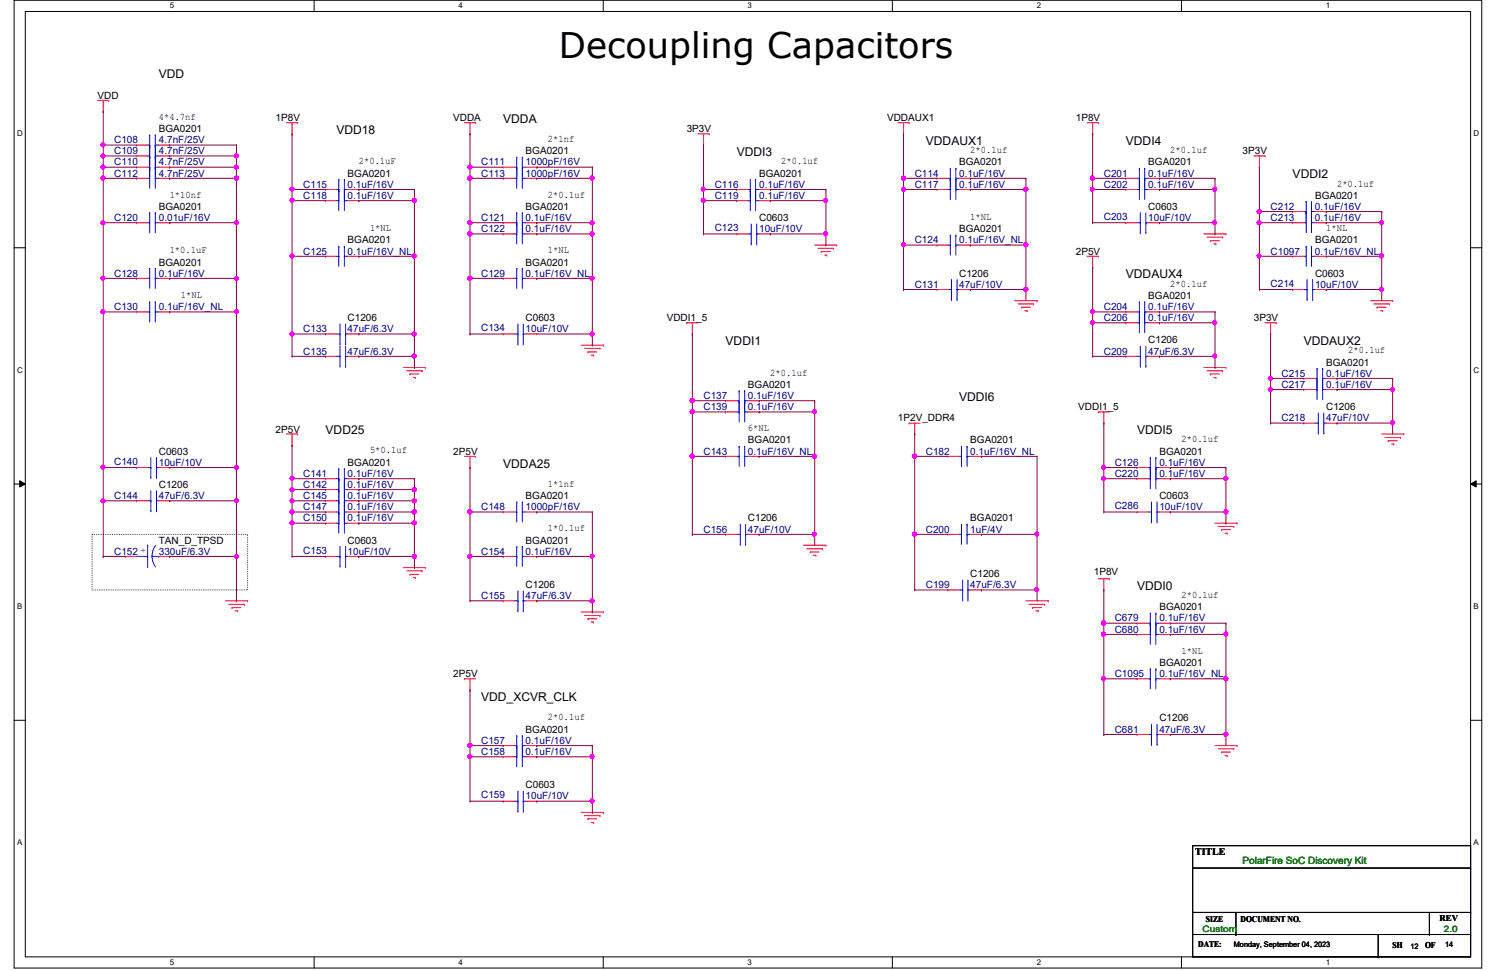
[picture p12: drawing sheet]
<svg xmlns="http://www.w3.org/2000/svg" width="432mm" height="279mm" viewBox="0 0 432 279" stroke-linecap="round" stroke-linejoin="round" font-family="sans-serif">
<defs><g id="words">
<text font-size="10.2" x="160.9" y="16.7">Decoupling Capacitors</text>
<g font-size="3.5">
<text x="45.7" y="22.5">VDD</text>
<text x="144.9" y="35.3">VDDA</text>
<text x="96.9" y="38.5">VDD18</text>
<text x="266.5" y="41.7">VDDAUX1</text>
<text x="324.1" y="41.7">VDDI4</text>
<text x="212.1" y="45">VDDI3</text>
<text x="372.1" y="51.3">VDDI2</text>
<text x="324.1" y="80.1">VDDAUX4</text>
<text x="208.9" y="99.3">VDDI1</text>
<text x="375.3" y="99.3">VDDAUX2</text>
<text x="276.1" y="115.3">VDDI6</text>
<text x="93.7" y="125">VDD25</text>
<text x="327.3" y="125">VDDI5</text>
<text x="144.9" y="134.5">VDDA25</text>
<text x="327.3" y="169.8">VDDI0</text>
<text x="138.5" y="201.8">VDD_XCVR_CLK</text>
</g>
<g font-size="2.9">
<text x="28.1" y="28.4">VDD</text>
<text x="45.7" y="34.5">4*4.7nf</text>
<text x="79.3" y="34.8">1P8V</text>
<text x="130.5" y="34.8">VDDA</text>
<text x="255.4" y="34.8">VDDAUX1</text>
<text x="309.7" y="34.8">1P8V</text>
<text x="45.7" y="38">BGA0201</text>
<text x="157.7" y="40.9">2*1nf</text>
<text x="197.7" y="38">3P3V</text>
<text x="103.3" y="47.2">2*0.1uF</text>
<text x="151.3" y="44.5">BGA0201</text>
<text x="224.9" y="47.2">2*0.1uf</text>
<text x="276.1" y="47.6">BGA0201</text>
<text x="279.3" y="44.1">2*0.1uf</text>
<text x="330.5" y="47.6">BGA0201</text>
<text x="336.9" y="44.1">2*0.1uf</text>
<text x="357.7" y="44.5">3P3V</text>
<text x="100.1" y="50.8">BGA0201</text>
<text x="218.5" y="50.8">BGA0201</text>
<text x="384.9" y="53.7">2*0.1uf</text>
<text x="48.9" y="56.9">1*10nf</text>
<text x="157.7" y="56.9">2*0.1uf</text>
<text x="378.5" y="57.2">BGA0201</text>
<text x="45.7" y="60.5">BGA0201</text>
<text x="151.3" y="60.5">BGA0201</text>
<text x="218.5" y="63.6">C0603</text>
<text x="279.3" y="63.2">1*NL</text>
<text x="330.5" y="60.5">C0603</text>
<text x="100.1" y="70">BGA0201</text>
<text x="106.5" y="66.5">1*NL</text>
<text x="276.1" y="66.8">BGA0201</text>
<text x="378.5" y="70">BGA0201</text>
<text x="381.8" y="66.5">1*NL</text>
<text x="45.7" y="76.5">BGA0201</text>
<text x="48.9" y="72.9">1*0.1uF</text>
<text x="151.3" y="76.5">BGA0201</text>
<text x="157.7" y="72.9">1*NL</text>
<text x="309.7" y="73.2">2P5V</text>
<text x="276.1" y="79.6">C1206</text>
<text x="336.9" y="82.5">2*0.1uf</text>
<text x="378.5" y="79.6">C0603</text>
<text x="52.1" y="85.7">1*NL</text>
<text x="330.5" y="86">BGA0201</text>
<text x="100.1" y="92.5">C1206</text>
<text x="151.3" y="92.5">C0603</text>
<text x="191.9" y="92.5">VDDI1_5</text>
<text x="360.9" y="92.5">3P3V</text>
<text x="330.5" y="98.8">C1206</text>
<text x="388.1" y="101.7">2*0.1uf</text>
<text x="381.8" y="105.2">BGA0201</text>
<text x="215.3" y="111.6">BGA0201</text>
<text x="221.7" y="108.1">2*0.1uf</text>
<text x="310.4" y="118">VDDI1_5</text>
<text x="381.8" y="118">C1206</text>
<text x="79.3" y="124.5">2P5V</text>
<text x="215.3" y="124.1">6*NL</text>
<text x="258.5" y="121.2">1P2V_DDR4</text>
<text x="45.7" y="130.8">C0603</text>
<text x="106.5" y="130.5">5*0.1uf</text>
<text x="130.5" y="130.8">2P5V</text>
<text x="215.3" y="127.6">BGA0201</text>
<text x="279.3" y="127.6">BGA0201</text>
<text x="333.8" y="130.8">BGA0201</text>
<text x="340.1" y="127.3">2*0.1uf</text>
<text x="100.1" y="134">BGA0201</text>
<text x="45.7" y="140.5">C1206</text>
<text x="151.3" y="143.6">BGA0201</text>
<text x="157.7" y="140.1">1*1nf</text>
<text x="333.8" y="143.6">C0603</text>
<text x="157.7" y="152.9">1*0.1uf</text>
<text x="215.3" y="150">C1206</text>
<text x="279.3" y="150">BGA0201</text>
<text x="45.7" y="156.5">TAN_D_TPSD</text>
<text x="100.1" y="156.5">C0603</text>
<text x="151.3" y="156.5">BGA0201</text>
<text x="279.3" y="166">C1206</text>
<text x="314.9" y="165.4">1P8V</text>
<text x="151.3" y="169.2">C1206</text>
<text x="340.1" y="172.1">2*0.1uf</text>
<text x="333.8" y="175.6">BGA0201</text>
<text x="333.8" y="191.6">BGA0201</text>
<text x="340.1" y="188.1">1*NL</text>
<text x="130.5" y="194.8">2P5V</text>
<text x="157.7" y="207.3">2*0.1uf</text>
<text x="333.8" y="207.6">C1206</text>
<text x="151.3" y="210.8">BGA0201</text>
<text x="151.3" y="226.8">C0603</text>
<text x="344" y="246">TITLE</text>
</g>
<g font-size="2.9" fill="#000080">
<text x="32.9" y="41.2">C108</text>
<text x="45.7" y="41.2">4.7nF/25V</text>
<text x="32.9" y="47.6">C110</text>
<text x="32.9" y="44.5">C109</text>
<text x="45.7" y="47.6">4.7nF/25V</text>
<text x="45.7" y="44.5">4.7nF/25V</text>
<text x="138.5" y="47.6">C111</text>
<text x="151.3" y="47.6">1000pF/16V</text>
<text x="32.9" y="50.8">C112</text>
<text x="45.7" y="50.8">4.7nF/25V</text>
<text x="138.5" y="50.8">C113</text>
<text x="151.3" y="50.8">1000pF/16V</text>
<text x="263.3" y="50.8">C114</text>
<text x="276.1" y="50.8">0.1uF/16V</text>
<text x="317.8" y="50.8">C201</text>
<text x="330.5" y="50.8">0.1uF/16V</text>
<text x="87.3" y="57.2">C118</text>
<text x="87.3" y="54">C115</text>
<text x="100.1" y="57.2">0.1uF/16V</text>
<text x="100.1" y="54">0.1uF/16V</text>
<text x="205.7" y="54">C116</text>
<text x="205.7" y="57.2">C119</text>
<text x="218.5" y="54">0.1uF/16V</text>
<text x="218.5" y="57.2">0.1uF/16V</text>
<text x="263.3" y="54">C117</text>
<text x="276.1" y="54">0.1uF/16V</text>
<text x="317.8" y="54">C202</text>
<text x="330.5" y="54">0.1uF/16V</text>
<text x="32.9" y="63.6">C120</text>
<text x="45.7" y="63.6">0.01uF/16V</text>
<text x="138.5" y="63.6">C121</text>
<text x="151.3" y="63.6">0.1uF/16V</text>
<text x="317.8" y="63.3">C203</text>
<text x="330.5" y="63.6">10uF/10V</text>
<text x="365.8" y="60.5">C212</text>
<text x="365.8" y="63.6">C213</text>
<text x="378.5" y="60.5">0.1uF/16V</text>
<text x="378.5" y="63.6">0.1uF/16V</text>
<text x="138.5" y="66.8">C122</text>
<text x="151.3" y="66.8">0.1uF/16V</text>
<text x="205.7" y="66.5">C123</text>
<text x="218.5" y="66.8">10uF/10V</text>
<text x="263.3" y="70">C124</text>
<text x="276.1" y="70">0.1uF/16V_NL</text>
<text x="87.3" y="73.2">C125</text>
<text x="100.1" y="73.2">0.1uF/16V_NL</text>
<text x="365.8" y="73.2">C1097</text>
<text x="378.5" y="73.2">0.1uF/16V_NL</text>
<text x="32.9" y="79.6">C128</text>
<text x="45.7" y="79.6">0.1uF/16V</text>
<text x="138.5" y="79.6">C129</text>
<text x="151.3" y="79.6">0.1uF/16V_NL</text>
<text x="263.3" y="82.8">C131</text>
<text x="276.1" y="82.8">47uF/10V</text>
<text x="365.8" y="82.5">C214</text>
<text x="378.5" y="82.8">10uF/10V</text>
<text x="32.9" y="89.2">C130</text>
<text x="45.7" y="89.2">0.1uF/16V_NL</text>
<text x="317.8" y="89.2">C204</text>
<text x="330.5" y="89.2">0.1uF/16V</text>
<text x="87.3" y="95.6">C133</text>
<text x="100.1" y="95.6">47uF/6.3V</text>
<text x="138.5" y="95.3">C134</text>
<text x="151.3" y="95.6">10uF/10V</text>
<text x="317.8" y="92.5">C206</text>
<text x="330.5" y="92.5">0.1uF/16V</text>
<text x="87.3" y="102">C135</text>
<text x="100.1" y="102">47uF/6.3V</text>
<text x="317.8" y="102">C209</text>
<text x="330.5" y="102">47uF/6.3V</text>
<text x="368.9" y="108.5">C215</text>
<text x="368.9" y="111.6">C217</text>
<text x="381.8" y="108.5">0.1uF/16V</text>
<text x="381.8" y="111.6">0.1uF/16V</text>
<text x="202.5" y="118">C139</text>
<text x="202.5" y="114.8">C137</text>
<text x="215.3" y="118">0.1uF/16V</text>
<text x="215.3" y="114.8">0.1uF/16V</text>
<text x="368.9" y="121.2">C218</text>
<text x="381.8" y="121.2">47uF/10V</text>
<text x="202.5" y="130.8">C143</text>
<text x="215.3" y="130.8">0.1uF/16V_NL</text>
<text x="266.5" y="130.8">C182</text>
<text x="279.3" y="130.8">0.1uF/16V_NL</text>
<text x="32.9" y="133.7">C140</text>
<text x="45.7" y="134">10uF/10V</text>
<text x="87.3" y="137.2">C141</text>
<text x="100.1" y="137.2">0.1uF/16V</text>
<text x="320.9" y="134">C126</text>
<text x="320.9" y="137.2">C220</text>
<text x="333.8" y="134">0.1uF/16V</text>
<text x="333.8" y="137.2">0.1uF/16V</text>
<text x="32.9" y="143.6">C144</text>
<text x="45.7" y="143.6">47uF/6.3V</text>
<text x="87.3" y="140.5">C142</text>
<text x="87.3" y="143.6">C145</text>
<text x="100.1" y="140.5">0.1uF/16V</text>
<text x="100.1" y="143.6">0.1uF/16V</text>
<text x="87.3" y="146.8">C147</text>
<text x="100.1" y="146.8">0.1uF/16V</text>
<text x="138.5" y="146.8">C148</text>
<text x="151.3" y="146.8">1000pF/16V</text>
<text x="320.9" y="146.5">C286</text>
<text x="333.8" y="146.8">10uF/10V</text>
<text x="87.3" y="150">C150</text>
<text x="100.1" y="150">0.1uF/16V</text>
<text x="202.5" y="153.2">C156</text>
<text x="215.3" y="153.2">47uF/10V</text>
<text x="266.5" y="153.2">C200</text>
<text x="279.3" y="153.2">1uF/4V</text>
<text x="32.9" y="159.6">C152</text>
<text x="45.7" y="159.6">330uF/6.3V</text>
<text x="87.3" y="159.3">C153</text>
<text x="100.1" y="159.6">10uF/10V</text>
<text x="138.5" y="159.6">C154</text>
<text x="151.3" y="159.6">0.1uF/16V</text>
<text x="138.5" y="172.5">C155</text>
<text x="151.3" y="172.5">47uF/6.3V</text>
<text x="266.5" y="169.2">C199</text>
<text x="279.3" y="169.2">47uF/6.3V</text>
<text x="320.9" y="178.8">C679</text>
<text x="333.8" y="178.8">0.1uF/16V</text>
<text x="320.9" y="182">C680</text>
<text x="333.8" y="182">0.1uF/16V</text>
<text x="320.9" y="194.8">C1095</text>
<text x="333.8" y="194.8">0.1uF/16V_NL</text>
<text x="138.5" y="214">C157</text>
<text x="151.3" y="214">0.1uF/16V</text>
<text x="320.9" y="210.8">C681</text>
<text x="333.8" y="210.8">47uF/6.3V</text>
<text x="138.5" y="217.3">C158</text>
<text x="151.3" y="217.3">0.1uF/16V</text>
<text x="138.5" y="229.7">C159</text>
<text x="151.3" y="230">10uF/10V</text>
</g>
<text font-size="2.9" fill="#00f" x="42.1" y="159.2" transform="rotate(-90 42.1 159.2)">+</text>
<text font-size="2.9" fill="#008000" x="357.7" y="248.6">PolarFire SoC Discovery Kit</text>
<g font-size="2.5" fill="#008000">
<text x="346.2" y="268.1">Custom</text>
<text x="415.6" y="268.1">2.0</text>
</g>
<g font-size="2.5">
<text x="347.1" y="265.3">SIZE</text>
<text x="357.1" y="265.3">DOCUMENT NO.</text>
<text x="414.4" y="264.9">REV</text>
<text x="344.9" y="272.6">DATE:</text>
<text x="400.9" y="272.9">SH</text>
<text x="410.2" y="272.9">OF</text>
</g>
<g font-size="2.3">
<text x="48.9" y="2.4">5</text>
<text x="132" y="2.4">4</text>
<text x="215.2" y="2.4">3</text>
<text x="298.5" y="2.4">2</text>
<text x="381.7" y="2.4">1</text>
<text x="4.9" y="39.2">D</text>
<text x="424.2" y="39.2">D</text>
<text x="4.9" y="107.2">C</text>
<text x="424.2" y="107.2">C</text>
<text x="4.9" y="175.2">B</text>
<text x="424.2" y="175.2">B</text>
<text x="4.9" y="243.2">A</text>
<text x="424.2" y="243.2">A</text>
<text x="48.9" y="277.6">5</text>
<text x="132" y="277.6">4</text>
<text x="215.2" y="277.6">3</text>
<text x="298.5" y="277.6">2</text>
<text x="381.7" y="277.6">1</text>
</g>
<g font-size="2.2">
<text x="355.2" y="272.6">Monday, September 04, 2023</text>
<text x="406.1" y="273">12</text>
<text x="416" y="272.6">14</text>
</g>
</g></defs>
<path d="M4.1 .1h422.5v278.5h-422.5zM7.3 3.3h416v272h-416z" fill="none" stroke="#000" stroke-width=".29"/>
<g fill="#fff">
<path d="M48.9 .4h1.1v2.4h-1.1z"/>
<path d="M48.9 275.7h1.1v2.3h-1.1z"/>
</g>
<path d="M90.4 .1v3.2M90.4 275.3v3.3" fill="none" stroke="#000" stroke-width=".29"/>
<g fill="#fff">
<path d="M132 .4h1.2v2.4h-1.2z"/>
<path d="M132 275.7h1.2v2.3h-1.2z"/>
</g>
<path d="M173.7 .1v3.2M173.7 275.3v3.3" fill="none" stroke="#000" stroke-width=".29"/>
<g fill="#fff">
<path d="M215.2 .4h1.2v2.4h-1.2z"/>
<path d="M215.2 275.7h1.2v2.3h-1.2z"/>
</g>
<path d="M256.9 .1v3.2M256.9 275.3v3.3" fill="none" stroke="#000" stroke-width=".29"/>
<g fill="#fff">
<path d="M298.4 .4h1.2v2.4h-1.2z"/>
<path d="M298.4 275.7h1.2v2.3h-1.2z"/>
</g>
<path d="M340.1 .1v3.2M340.1 275.3v3.3" fill="none" stroke="#000" stroke-width=".29"/>
<g fill="#fff">
<path d="M381.7 .4h1.2v2.4h-1.2z"/>
<path d="M381.7 275.7h1.2v2.3h-1.2z"/>
<path d="M4.9 37.3h1.5v2.3h-1.5z"/>
<path d="M424.2 37.3h1.5v2.3h-1.5z"/>
<path d="M4.9 105.2h1.5v2.4h-1.5z"/>
<path d="M424.2 105.2h1.5v2.4h-1.5z"/>
</g>
<path d="M4.1 71.3h3.2M423.3 71.3h3.3" fill="none" stroke="#000" stroke-width=".29"/>
<g fill="#fff">
<path d="M4.9 173.2h1.4v2.4h-1.4z"/>
<path d="M424.2 173.2h1.4v2.4h-1.4z"/>
</g>
<path d="M4.1 139.3h3.2M5.7 138.3l1.6 1-1.6 .8zM423.3 139.3l1.6-1v1.8zM423.3 139.3h3.3" fill="none" stroke="#000" stroke-width=".29"/>
<path d="M5.7 138.3l1.6 1-1.6 .8zM423.3 139.3l1.6-1v1.8z" fill="#000"/>
<g fill="#fff">
<path d="M4.9 241.2h1.4v2.4h-1.4z"/>
<path d="M424.2 241.2h1.4v2.4h-1.4z"/>
</g>
<g fill="none" stroke="#000" stroke-width=".29">
<path d="M4.1 207.3h3.2M423.3 207.3h3.3M343.3 243.3h80v32h-80zM343.3 249.8h80M423.3 249.8h.1M343.3 262.6h80M343.3 268.9h80M355.8 268.9h.1M355.8 262.6v6.3M396.7 275.3h.1M396.7 268.9v6.4M411.5 268.9h.1"/>
<path d="M411.5 262.6v6.3M423.3 262.6h.1M423.3 268.9h.1"/>
</g>
<path d="M26.5 153.8h44.8v16h-44.8z" fill="none" stroke="#000" stroke-width=".29" stroke-dasharray="0 .5"/>
<g fill="none" stroke="#f00" stroke-width=".29">
<path d="M28.1 28.9h3.2M29.7 32.1h.1M29.7 28.9v3.2M31.3 28.9h.1M82.5 35.3h3.2M84.1 38.5h.1M84.1 35.3v3.2M85.7 35.3h.1M133.7 35.3h3.2M135.3 38.5h.1M135.3 35.3v3.2M136.9 35.3h.1"/>
<path d="M200.9 38.5h3.2M202.5 38.5v3.2M204.1 38.5h.1M258.5 35.3h3.2M260.1 38.5h.1M260.1 35.3v3.2M261.7 35.3h.1M312.9 35.3h3.2M314.5 38.5h.1M314.5 35.3v3.2M316.1 35.3h.1M39.3 41.7h.1"/>
<path d="M39.3 48.1h.1M39.3 51.3h.1M39.3 44.9h.1M39.3 44.9h3.2M39.3 48.1h3.2M39.3 51.3h3.2M39.3 41.7h3.2M45.7 44.9h3.2M45.7 48.1h3.2M45.7 51.3h3.2M45.7 41.7h3.2M48.9 41.7h.1"/>
<path d="M48.9 48.1h.1M48.9 51.3h.1M48.9 44.9h.1M93.7 57.7h.1M93.7 54.5h.1M93.7 57.7h3.2M93.7 54.5h3.2M100.1 57.7h3.2M100.1 54.5h3.2M103.3 57.7h.1M103.3 54.5h.1M144.9 48.1h.1"/>
<path d="M144.9 51.3h.1M144.9 48.1h3.2M144.9 51.3h3.2M151.3 48.1h3.2M151.3 51.3h3.2M154.5 48.1h.1M154.5 51.3h.1M202.5 41.7h.1M212.1 54.5h.1M212.1 57.7h.1M212.1 57.7h3.2M212.1 54.5h3.2"/>
<path d="M218.5 57.7h3.2M218.5 54.5h3.2M221.7 54.5h.1M221.7 57.7h.1M269.7 54.5h.1M269.7 51.3h.1M269.7 51.3h3.2M269.7 54.5h3.2M276.1 51.3h3.2M276.1 54.5h3.2M279.3 54.5h.1M279.3 51.3h.1"/>
<path d="M324.1 51.3h.1M324.1 54.5h.1M324.1 51.3h3.2M324.1 54.5h3.2M330.5 51.3h3.3M330.5 54.5h3.3M333.8 51.3h.1M333.8 54.5h.1M360.9 44.9h3.3M362.5 48.1h.1M362.5 44.9v3.2M364.2 44.9h.1"/>
<path d="M39.3 64.1h.1M39.3 64.1h3.2M45.7 64.1h3.2M48.9 64.1h.1M93.7 73.7h.1M93.7 73.7h3.2M100.1 73.7h3.2M103.3 73.7h.1M144.9 64.1h.1M144.9 67.3h.1M144.9 67.3h3.2M144.9 64.1h3.2"/>
<path d="M151.3 67.3h3.2M151.3 64.1h3.2M154.5 64.1h.1M154.5 67.3h.1M212.1 67.3h.1M212.1 67.3h3.2M218.5 67.3h3.2M221.7 67.3h.1M234.5 70.5h6.4M235.5 71.5h4.4M236.4 72.4h.1M236.4 72.4h2.6"/>
<path d="M237.4 73.4h.6M238 73.4h.1M239.9 71.5h.1M240.9 70.5h.1M269.7 70.5h.1M269.7 70.5h3.2M276.1 70.5h3.2M279.3 70.5h.1M312.9 73.7h3.2M314.5 76.9h.1M314.5 73.7v3.2M316.1 73.7h.1"/>
<path d="M324.1 64.1h.1M324.1 64.1h3.2M330.5 64.1h3.3M333.8 64.1h.1M346.5 67.3h6.4M347.5 68.2h4.5M348.4 69.3h.1M348.4 69.3h2.6M349.4 70.2h.6M350 70.2h.1M352 68.2h.1M352.9 67.3h.1"/>
<path d="M372.1 60.9h.1M372.1 64.1h.1M372.1 73.7h.1M372.1 73.7h3.2M372.1 60.9h3.2M372.1 64.1h3.2M378.5 73.7h3.3M378.5 60.9h3.3M378.5 64.1h3.3M381.8 60.9h.1M381.8 64.1h.1M381.8 73.7h.1"/>
<path d="M39.3 80.1h.1M39.3 89.7h.1M39.3 80.1h3.2M39.3 89.7h3.2M45.7 80.1h3.2M45.7 89.7h3.2M48.9 80.1h.1M48.9 89.7h.1M93.7 96.1h.1M93.7 96.1h3.2M100.1 96.1h3.2M103.3 96.1h.1"/>
<path d="M144.9 96.1h.1M144.9 80.1h.1M144.9 96.1h3.2M144.9 80.1h3.2M151.3 96.1h3.2M151.3 80.1h3.2M154.5 96.1h.1M154.5 80.1h.1M167.3 99.3h6.4M173.7 99.3h.1M197.7 92.9h.1M197.7 92.9h3.2"/>
<path d="M199.3 96.1h.1M199.3 92.9v3.2M269.7 83.3h.1M269.7 83.3h3.2M276.1 83.3h3.2M279.3 83.3h.1M292.1 86.5h6.4M293.1 87.5h4.4M294 88.4h.1M294 88.4h2.6M295 89.4h.7M295.7 89.4h.1"/>
<path d="M297.5 87.5h.1M298.5 86.5h.1M324.1 89.7h.1M324.1 92.9h.1M324.1 92.9h3.2M324.1 89.7h3.2M330.5 92.9h3.3M330.5 89.7h3.3M333.8 89.7h.1M333.8 92.9h.1M364.2 92.9h3.2M365.8 96.1h.1"/>
<path d="M365.8 92.9v3.2M367.4 92.9h.1M372.1 83.3h.1M372.1 83.3h3.2M378.5 83.3h3.3M381.8 83.3h.1M394.5 86.5h6.4M395.5 87.5h4.5M396.4 88.4h.1M396.4 88.4h2.6M397.4 89.4h.6M398 89.4h.1"/>
<path d="M400 87.5h.1M400.9 86.5h.1M93.7 102.5h.1M93.7 102.5h3.2M100.1 102.5h3.2M103.3 102.5h.1M116.1 105.7h6.4M117.1 106.7h4.4M118 107.6h.1M118 107.6h2.6M119 108.6h.6M119.6 108.6h.1"/>
<path d="M121.5 106.7h.1M122.5 105.7h.1M168.2 100.2h4.5M169.2 101.3h.1M169.2 101.3h2.6M170.2 102.2h.7M170.9 102.2h.1M172.7 100.2h.1M208.9 118.5h.1M208.9 115.3h.1M208.9 118.5h3.2M208.9 115.3h3.2"/>
<path d="M215.3 118.5h3.2M215.3 115.3h3.2M218.5 118.5h.1M218.5 115.3h.1M316.1 118.5h.1M316.1 118.5h3.3M317.8 118.5v3.3M324.1 102.5h.1M324.1 102.5h3.2M330.5 102.5h3.3M333.8 102.5h.1M346.5 105.7h6.4"/>
<path d="M347.5 106.7h4.5M348.4 107.6h.1M348.4 107.6h2.6M349.4 108.6h.6M350 108.6h.1M352 106.7h.1M352.9 105.7h.1M375.3 108.9h.1M375.3 112.1h.1M375.3 108.9h3.2M375.3 112.1h3.2M381.8 108.9h3.1"/>
<path d="M381.8 112.1h3.1M384.9 108.9h.1M384.9 112.1h.1M39.3 134.5h.1M39.3 134.5h3.2M45.7 134.5h3.2M48.9 134.5h.1M82.5 124.9h3.2M84.1 128.1h.1M84.1 124.9v3.2M85.7 124.9h.1M93.7 137.8h.1"/>
<path d="M93.7 137.8h3.2M100.1 137.8h3.2M103.3 137.8h.1M133.7 131.3h3.2M135.3 134.5h.1M135.3 131.3v3.2M136.9 131.3h.1M208.9 131.3h.1M208.9 131.3h3.2M215.3 131.3h3.2M218.5 131.3h.1M261.7 121.8h.1"/>
<path d="M261.7 121.8h3.2M263.3 124.9h.1M263.3 121.8v3.1M272.9 131.3h.1M272.9 131.3h3.2M279.3 131.3h3.2M282.5 131.3h.1M317.8 121.8h.1M327.3 134.5h.1M327.3 137.8h.1M327.3 137.8h3.2M327.3 134.5h3.2"/>
<path d="M333.8 137.8h3.1M333.8 134.5h3.1M336.9 134.5h.1M336.9 137.8h.1M375.3 121.8h.1M375.3 121.8h3.2M381.8 121.8h3.1M384.9 121.8h.1M397.8 124.9h6.3M398.7 125.9h4.5M399.6 126.8h.1M399.6 126.8h2.7"/>
<path d="M400.6 127.8h.6M401.2 127.8h.1M403.2 125.9h.1M404.1 124.9h.1M39.3 144.1h.1M39.3 144.1h3.2M45.7 144.1h3.2M48.9 144.1h.1M93.7 140.9h.1M93.7 147.3h.1M93.7 150.5h.1M93.7 144.1h.1"/>
<path d="M93.7 150.5h3.2M93.7 144.1h3.2M93.7 147.3h3.2M93.7 140.9h3.2M100.1 150.5h3.2M100.1 144.1h3.2M100.1 147.3h3.2M100.1 140.9h3.2M103.3 140.9h.1M103.3 147.3h.1M103.3 150.5h.1M103.3 144.1h.1"/>
<path d="M144.9 147.3h.1M144.9 147.3h3.2M151.3 147.3h3.2M154.5 147.3h.1M208.9 153.8h.1M208.9 153.8h3.2M215.3 153.8h3.2M218.5 153.8h.1M231.3 156.9h6.4M232.2 157.9h4.5M233.3 158.8h.1M233.3 158.8h2.5"/>
<path d="M234.2 159.8h.7M234.9 159.8h.1M236.7 157.9h.1M237.7 156.9h.1M272.9 153.8h.1M272.9 153.8h3.2M279.3 153.8h3.2M282.5 153.8h.1M327.3 147.3h.1M327.3 147.3h3.2M333.8 147.3h3.1M336.9 147.3h.1"/>
<path d="M349.8 150.5h6.3M350.7 151.5h4.5M351.6 152.4h.1M351.6 152.4h2.6M352.6 153.4h.6M353.2 153.4h.1M355.2 151.5h.1M356.1 150.5h.1M36.1 160.1h.1M36.1 160.1h3.2M45.7 160.1h3.2M48.9 160.1h.1"/>
<path d="M64.9 172.9h6.4M65.9 173.9h4.5M66.8 174.8h.1M66.8 174.8h2.5M67.7 175.8h.7M68.4 175.8h.1M70.4 173.9h.1M71.3 172.9h.1M93.7 160.1h.1M93.7 160.1h3.2M100.1 160.1h3.2M103.3 160.1h.1"/>
<path d="M116.1 163.3h6.4M117.1 164.3h4.4M118 165.3h.1M118 165.3h2.6M119 166.2h.6M119.6 166.2h.1M121.5 164.3h.1M122.5 163.3h.1M144.9 172.9h.1M144.9 160.1h.1M144.9 172.9h3.2M144.9 160.1h3.2"/>
<path d="M151.3 172.9h3.2M151.3 160.1h3.2M154.5 172.9h.1M154.5 160.1h.1M167.3 176.1h6.4M168.2 177.1h4.5M169.2 178.1h.1M169.2 178.1h2.6M170.2 179h.7M170.9 179h.1M172.7 177.1h.1M173.7 176.1h.1"/>
<path d="M272.9 169.8h.1M272.9 169.8h3.2M279.3 169.8h3.2M282.5 169.8h.1M295.3 172.9h6.5M296.2 173.9h4.5M297.3 174.8h.1M297.3 174.8h2.5M298.2 175.8h.7M298.9 175.8h.1M300.7 173.9h.1M301.8 172.9h.1"/>
<path d="M316.1 166.5h3.3M317.8 169.8h.1M317.8 166.5v3.3M319.4 166.5h.1M327.3 179.3h.1M327.3 179.3h3.2M333.8 179.3h3.1M336.9 179.3h.1M133.7 195.3h.1M133.7 195.3h3.2M135.3 198.5h.1M135.3 195.3v3.2"/>
<path d="M327.3 195.3h.1M327.3 182.5h.1M327.3 195.3h3.2M327.3 182.5h3.2M333.8 195.3h3.1M333.8 182.5h3.1M336.9 195.3h.1M336.9 182.5h.1M144.9 217.8h.1M144.9 214.5h.1M144.9 214.5h3.2M144.9 217.8h3.2"/>
<path d="M151.3 214.5h3.2M151.3 217.8h3.2M154.5 217.8h.1M154.5 214.5h.1M327.3 211.3h.1M327.3 211.3h3.2M333.8 211.3h3.1M336.9 211.3h.1M349.8 214.5h6.3M350.7 215.5h4.5M351.6 216.4h.1M351.6 216.4h2.6"/>
<path d="M352.6 217.4h.6M353.2 217.4h.1M355.2 215.5h.1M356.1 214.5h.1M144.9 230.5h.1M144.9 230.5h3.2M151.3 230.5h3.2M154.5 230.5h.1M167.3 233.8h6.4M168.2 234.7h4.5M169.2 235.6h.1M169.2 235.6h2.6"/>
<path d="M170.2 236.6h.7M170.9 236.6h.1M172.7 234.7h.1M173.7 233.8h.1"/>
</g>
<g fill="none" stroke="#00f" stroke-width=".29">
<path d="M43.1 38.9h.1M43.1 38.9v15.3M44.7 38.9h.1M44.7 38.9v15.3M42.5 48.1h.6M42.5 51.3h.6M42.5 41.7h.6M42.5 44.9h.6M43.1 41.7h.1M43.1 48.1h.1M43.1 45.2h.1M43.1 51.3h.1"/>
<path d="M43.1 48.4h.1M43.1 44.9h.1M43.1 42h.1M44.7 41.7h.1M44.7 45.2h.1M44.7 48.1h.1M44.7 48.4h.1M44.7 51.3h.1M44.7 42h.1M44.7 44.9h.1M44.7 48.1h1M44.7 51.3h1"/>
<path d="M44.7 41.7h1M44.7 44.9h1M96.9 57.7h.6M96.9 54.5h.6M97.5 57.7h.1M97.5 54.9h.1M97.5 54.5h.1M97.5 51.6h.1M97.5 51.6v9M99.1 54.9h.1M99.1 57.7h.1M99.1 51.6h.1"/>
<path d="M99.1 54.5h.1M99.1 57.7h1M99.1 51.6v9M99.1 54.5h1M148.1 48.1h.7M148.1 51.3h.7M148.8 48.1h.1M148.8 45.2h.1M148.8 51.3h.1M148.8 48.4h.1M148.8 45.2v9M150.4 45.2h.1"/>
<path d="M150.4 48.1h.1M150.4 48.4h.1M150.4 51.3h.1M150.4 45.2v9M150.4 48.1h.9M150.4 51.3h.9M215.3 57.7h.7M215.3 54.5h.7M216 54.5h.1M216 51.6h.1M216 57.7h.1M216 54.9h.1"/>
<path d="M216 51.6v9M217.5 51.6h.1M217.5 54.5h.1M217.5 54.9h.1M217.5 57.7h.1M217.5 57.7h1M217.5 54.5h1M217.5 51.6v9M272.9 51.3h.7M272.9 54.5h.7M273.6 54.5h.1M273.6 51.6h.1"/>
<path d="M273.6 51.3h.1M273.6 48.4h.1M273.6 48.4v9M275.2 51.6h.1M275.2 54.5h.1M275.2 48.4h.1M275.2 51.3h.1M275.2 48.4v9M275.2 51.3h.9M275.2 54.5h.9M327.3 51.3h.7M327.3 54.5h.7"/>
<path d="M328 51.3h.1M328 48.4h.1M328 54.5h.1M328 51.6h.1M328 48.4v9M329.5 48.4h.1M329.5 51.3h.1M329.5 51.6h.1M329.5 54.5h.1M329.5 51.3h1M329.5 48.4v9M329.5 54.5h1"/>
<path d="M376 58h.1M376 58v9M377.5 58h.1M377.5 58v9M42.5 64.1h.6M43.1 77.2h.1M43.1 64.1h.1M43.1 61.2h.1M43.1 61.2v5.8M43.1 77.2v5.8M44.7 77.2h.1M44.7 61.2h.1"/>
<path d="M44.7 64.1h.1M44.7 61.2v5.8M44.7 77.2v5.8M44.7 64.1h1M96.9 73.7h.6M97.5 73.7h.1M97.5 70.9h.1M97.5 70.9v5.7M99.1 70.9h.1M99.1 73.7h.1M99.1 70.9v5.7M99.1 73.7h1"/>
<path d="M148.1 64.1h.7M148.1 67.3h.7M148.8 64.1h.1M148.8 61.2h.1M148.8 77.2h.1M148.8 67.3h.1M148.8 64.4h.1M148.8 61.2v9M148.8 77.2v5.8M150.4 61.2h.1M150.4 64.1h.1M150.4 77.2h.1"/>
<path d="M150.4 64.4h.1M150.4 67.3h.1M150.4 61.2v9M150.4 77.2v5.8M150.4 64.1h.9M150.4 67.3h.9M215.3 67.3h.9M216.2 70.2h.1M216.2 67.3h.1M216.2 64.4v5.8M217.8 67.3h.1M217.8 70.2h.1"/>
<path d="M217.8 67.3h.7M217.8 64.4v5.8M272.9 70.5h.7M273.6 70.5h.1M273.6 67.6h.1M273.6 67.6v5.8M275.2 67.6h.1M275.2 70.5h.1M275.2 70.5h.9M275.2 67.6v5.8M327.3 64.1h1M328.3 67h.1"/>
<path d="M328.3 64.1h.1M328.3 61.2v5.8M329.9 64.1h.1M329.9 67h.1M329.9 64.1h.6M329.9 61.2v5.8M375.3 73.7h.7M375.3 60.9h.7M375.3 64.1h.7M376 60.9h.1M376 64.1h.1M376 61.2h.1"/>
<path d="M376 73.7h.1M376 70.9h.1M376 70.9v5.7M377.5 60.9h.1M377.5 61.2h.1M377.5 64.1h.1M377.5 70.9h.1M377.5 73.7h.1M377.5 73.7h1M377.5 60.9h1M377.5 70.9v5.7M377.5 64.1h1"/>
<path d="M42.5 80.1h.6M42.5 89.7h.6M43.1 80.1h.1M43.1 89.7h.1M43.1 86.9h.1M43.1 86.9v5.7M44.7 80.1h.1M44.7 86.9h.1M44.7 89.7h.1M44.7 80.1h1M44.7 86.9v5.7M44.7 89.7h1"/>
<path d="M96.9 96.1h1M97.9 99h.1M97.9 96.1h.1M97.9 93.2v5.8M97.9 99.7v5.7M99.5 96.1h.1M99.5 99h.1M99.5 96.1h.6M99.5 93.2v5.8M99.5 99.7v5.7M148.1 96.1h1M148.1 80.1h.7"/>
<path d="M148.8 80.1h.1M149.1 99h.1M149.1 96.1h.1M149.1 93.2v5.8M150.4 80.1h.1M150.4 80.1h.9M150.6 96.1h.1M150.6 99h.1M150.6 96.1h.7M150.6 93.2v5.8M272.9 83.3h1M273.9 86.2h.1"/>
<path d="M273.9 83.3h.1M273.9 80.4v5.8M275.5 83.3h.1M275.5 86.2h.1M275.5 83.3h.6M275.5 80.4v5.8M327.3 89.7h.7M327.3 92.9h.7M328 89.7h.1M328 86.9h.1M328 92.9h.1M328 90h.1"/>
<path d="M328 86.9v8.9M328.3 99.7v5.7M329.5 86.9h.1M329.5 89.7h.1M329.5 90h.1M329.5 92.9h.1M329.5 86.9v8.9M329.5 89.7h1M329.5 92.9h1M329.9 99.7v5.7M375.3 83.3h1M376.3 86.2h.1"/>
<path d="M376.3 83.3h.1M376.3 80.4v5.8M377.9 83.3h.1M377.9 86.2h.1M377.9 83.3h.6M377.9 80.4v5.8M96.9 102.5h1M97.9 105.4h.1M97.9 102.5h.1M99.5 102.5h.1M99.5 105.4h.1M99.5 102.5h.6"/>
<path d="M212.1 118.5h.7M212.1 115.3h.7M212.8 118.5h.1M212.8 115.7h.1M212.8 115.3h.1M212.8 112.4h.1M212.8 112.4v9M214.4 115.7h.1M214.4 118.5h.1M214.4 112.4h.1M214.4 115.3h.1M214.4 112.4v9"/>
<path d="M214.4 118.5h.9M214.4 115.3h.9M327.3 102.5h1M328.3 105.4h.1M328.3 102.5h.1M329.9 102.5h.1M329.9 105.4h.1M329.9 102.5h.6M378.5 108.9h.6M378.5 112.1h.6M379.1 108.9h.1M379.1 106h.1"/>
<path d="M379.1 112.1h.1M379.1 109.2h.1M379.1 106v9M379.5 118.9v5.7M380.7 106h.1M380.7 108.9h.1M380.7 109.2h.1M380.7 112.1h.1M380.7 108.9h1.1M380.7 106v9M380.7 112.1h1.1M381.1 118.9v5.7"/>
<path d="M42.5 134.5h.9M43.4 137.4h.1M43.4 134.5h.1M43.4 131.7v5.7M45 134.5h.1M45 137.4h.1M45 131.7v5.7M45 134.5h.7M96.9 137.8h.6M97.5 137.8h.1M97.5 134.9h.1M97.5 138h.1"/>
<path d="M97.5 134.9v18.5M99.1 134.9h.1M99.1 137.8h.1M99.1 138h.1M99.1 134.9v18.5M99.1 137.8h1M212.1 131.3h.7M212.8 131.3h.1M212.8 128.4h.1M212.8 128.4v5.8M214.4 128.4h.1M214.4 131.3h.1"/>
<path d="M214.4 131.3h.9M214.4 128.4v5.8M276.1 131.3h.7M276.8 131.3h.1M276.8 128.4h.1M276.8 128.4v5.8M278.4 128.4h.1M278.4 131.3h.1M278.4 128.4v5.8M278.4 131.3h.9M330.5 137.8h.6M330.5 134.5h.6"/>
<path d="M331.1 134.5h.1M331.1 131.7h.1M331.1 137.8h.1M331.1 134.9h.1M331.1 131.7v8.9M332.7 131.7h.1M332.7 134.5h.1M332.7 134.9h.1M332.7 137.8h.1M332.7 131.7v8.9M332.7 137.8h1.1M332.7 134.5h1.1"/>
<path d="M378.5 121.8h1M379.5 124.6h.1M379.5 121.8h.1M381.1 121.8h.1M381.1 124.6h.1M381.1 121.8h.7M42.5 156.9h.1M42.5 144.1h.9M42.5 156.9v6.4M43.4 147h.1M43.4 144.1h.1M43.4 141.2v5.8"/>
<path d="M44.8 157l-.8 1.4-.2 1.6 .2 1.7 .8 1.5M45 144.1h.1M45 147h.1M45 144.1h.7M45 141.2v5.8M96.9 144.1h.6M96.9 147.3h.6M96.9 140.9h.6M96.9 150.5h.6M97.5 140.9h.1M97.5 147.3h.1M97.5 144.4h.1"/>
<path d="M97.5 150.5h.1M97.5 147.7h.1M97.5 144.1h.1M97.5 141.2h.1M97.9 157.2v5.8M99.1 140.9h.1M99.1 144.4h.1M99.1 147.3h.1M99.1 147.7h.1M99.1 150.5h.1M99.1 141.2h.1M99.1 144.1h.1"/>
<path d="M99.1 144.1h1M99.1 147.3h1M99.1 140.9h1M99.1 150.5h1M99.5 157.2v5.8M148.1 147.3h.7M148.8 147.3h.1M148.8 144.4h.1M148.8 157.2h.1M148.8 144.4v5.8M148.8 157.2v5.8M150.4 144.4h.1"/>
<path d="M150.4 147.3h.1M150.4 157.2h.1M150.4 147.3h.9M150.4 144.4v5.8M150.4 157.2v5.8M212.1 153.8h1M213.1 156.6h.1M213.1 153.8h.1M213.1 150.9v5.7M214.6 153.8h.1M214.6 156.6h.1M214.6 153.8h.7"/>
<path d="M214.6 150.9v5.7M276.1 153.8h.7M276.8 153.8h.1M276.8 150.9h.1M276.8 150.9v5.7M278.4 150.9h.1M278.4 153.8h.1M278.4 153.8h.9M278.4 150.9v5.7M330.5 147.3h1M331.5 150.2h.1M331.5 147.3h.1"/>
<path d="M331.5 144.4v5.8M333.1 147.3h.1M333.1 150.2h.1M333.1 147.3h.7M333.1 144.4v5.8M39.3 160.1h3.2M42.5 160.1h.1M43.8 160.1h1.9M45.7 160.1h.1M96.9 160.1h1M97.9 163h.1M97.9 160.1h.1"/>
<path d="M99.5 160.1h.1M99.5 163h.1M99.5 160.1h.6M148.1 172.9h1M148.1 160.1h.7M148.8 160.1h.1M149.1 175.8h.1M149.1 172.9h.1M149.1 170v5.8M150.4 160.1h.1M150.4 160.1h.9M150.6 172.9h.1"/>
<path d="M150.6 175.8h.1M150.6 172.9h.7M150.6 170v5.8M276.1 169.8h1M277.1 172.6h.1M277.1 169.8h.1M277.1 166.9v5.7M278.6 169.8h.1M278.6 172.6h.1M278.6 169.8h.7M278.6 166.9v5.7M330.5 179.3h.6"/>
<path d="M331.1 179.3h.1M331.1 176.4h.1M331.1 179.7h.1M331.1 176.4v9M332.7 176.4h.1M332.7 179.3h.1M332.7 179.7h.1M332.7 176.4v9M332.7 179.3h1.1M330.5 195.3h.6M330.5 182.5h.6M331.1 195.3h.1"/>
<path d="M331.1 192.4h.1M331.1 182.5h.1M331.1 192.4v5.8M332.7 192.4h.1M332.7 195.3h.1M332.7 182.5h.1M332.7 195.3h1.1M332.7 192.4v5.8M332.7 182.5h1.1M148.1 217.8h.7M148.1 214.5h.7M148.8 217.8h.1"/>
<path d="M148.8 214.9h.1M148.8 214.5h.1M148.8 211.7h.1M148.8 211.7v8.9M150.4 214.9h.1M150.4 217.8h.1M150.4 211.7h.1M150.4 214.5h.1M150.4 211.7v8.9M150.4 217.8h.9M150.4 214.5h.9M330.5 211.3h1"/>
<path d="M331.5 214.2h.1M331.5 211.3h.1M331.5 208.4v5.8M333.1 211.3h.1M333.1 214.2h.1M333.1 208.4v5.8M333.1 211.3h.7M148.1 230.5h1M149.1 233.4h.1M149.1 230.5h.1M149.1 227.7v5.7M150.6 230.5h.1"/>
<path d="M150.6 233.4h.1M150.6 227.7v5.7M150.6 230.5h.7"/>
</g>
<path d="M135.3 48.1h.1M135.3 48.1h9.6M135.3 48.1v3.2" fill="none" stroke="#800040" stroke-width=".29"/>
<circle cx="135.3" cy="51.3" r=".64" fill="#f0f"/>
<circle cx="135.3" cy="51.3" r=".64" fill="none" stroke="#f0f" stroke-width=".29"/>
<path d="M154.5 51.3h.1M154.5 51.3h16" fill="none" stroke="#800040" stroke-width=".29"/>
<circle cx="170.4" cy="51.2" r=".61" fill="#f0f"/>
<circle cx="170.4" cy="51.2" r=".61" fill="none" stroke="#f0f" stroke-width=".29"/>
<path d="M135.3 51.3h.1M135.3 51.3h9.6M154.5 48.1h.1M154.5 48.1h16M170.5 48.1h.1M170.5 48.1v3.2M84.1 73.7v22.4M119.3 73.7v22.4M84.1 96.1h.1M119.3 96.1h.1M84.1 137.8h.1M84.1 137.8h9.6" fill="none" stroke="#800040" stroke-width=".29"/>
<circle cx="84.1" cy="137.7" r=".59" fill="#f0f"/>
<circle cx="84.1" cy="137.7" r=".59" fill="none" stroke="#f0f" stroke-width=".29"/>
<path d="M170.5 99.3h.1M170.5 96.1v3.2M103.3 137.8h.1M103.3 137.8h16M103.3 150.5h.1M103.3 150.5h16" fill="none" stroke="#800040" stroke-width=".29"/>
<circle cx="119.3" cy="150.5" r=".62" fill="#f0f"/>
<circle cx="119.3" cy="150.5" r=".62" fill="none" stroke="#f0f" stroke-width=".29"/>
<path d="M29.7 80.1h.1M29.7 80.1v54.4M68.1 80.1h.1M68.1 80.1v54.4M29.7 134.5h.1M68.1 134.5h.1" fill="none" stroke="#800040" stroke-width=".29"/>
<circle cx="29.6" cy="89.7" r=".59" fill="#f0f"/>
<circle cx="29.6" cy="89.7" r=".59" fill="none" stroke="#f0f" stroke-width=".29"/>
<path d="M84.1 150.5h.1M84.1 150.5h9.6" fill="none" stroke="#800040" stroke-width=".29"/>
<circle cx="84.1" cy="150.4" r=".59" fill="#f0f"/>
<circle cx="84.1" cy="150.4" r=".59" fill="none" stroke="#f0f" stroke-width=".29"/>
<path d="M202.5 54.5h.1M202.5 54.5h9.6M202.5 54.5v3.2M170.5 233.8h.1M170.5 230.5v3.3" fill="none" stroke="#800040" stroke-width=".29"/>
<circle cx="202.4" cy="57.6" r=".59" fill="#f0f"/>
<circle cx="202.4" cy="57.6" r=".59" fill="none" stroke="#f0f" stroke-width=".29"/>
<circle cx="202.4" cy="54.4" r=".59" fill="#f0f"/>
<circle cx="202.4" cy="54.4" r=".59" fill="none" stroke="#f0f" stroke-width=".29"/>
<path d="M202.5 57.7h.1M202.5 57.7h9.6M221.7 54.5h.1M221.7 57.7h.1M221.7 54.5h16M237.7 54.5h.1M237.7 54.5v3.2h-16" fill="none" stroke="#800040" stroke-width=".29"/>
<circle cx="237.7" cy="57.6" r=".59" fill="#f0f"/>
<circle cx="237.7" cy="57.6" r=".59" fill="none" stroke="#f0f" stroke-width=".29"/>
<path d="M202.5 41.7h.1M202.5 41.7v12.8M221.7 67.3h.1M221.7 67.3h16v3.2M237.7 70.5h.1" fill="none" stroke="#800040" stroke-width=".29"/>
<circle cx="237.6" cy="67.2" r=".61" fill="#f0f"/>
<circle cx="237.6" cy="67.2" r=".61" fill="none" stroke="#f0f" stroke-width=".29"/>
<path d="M202.5 57.7h.1M202.5 57.7v9.6M237.7 57.7h.1M237.7 57.7v9.6M202.5 67.3h.1M202.5 67.3h9.6M84.1 137.8h.1M84.1 137.8v6.3M84.1 140.9h.1M103.3 140.9h.1M103.3 140.9h16" fill="none" stroke="#800040" stroke-width=".29"/>
<circle cx="84.1" cy="144.1" r=".59" fill="#f0f"/>
<circle cx="84.1" cy="144.1" r=".59" fill="none" stroke="#f0f" stroke-width=".29"/>
<circle cx="84.1" cy="140.9" r=".59" fill="#f0f"/>
<circle cx="84.1" cy="140.9" r=".59" fill="none" stroke="#f0f" stroke-width=".29"/>
<path d="M84.1 144.1h.1M84.1 144.1h9.6M103.3 144.1h.1M119.3 140.9h.1M119.3 140.9v3.2h-16" fill="none" stroke="#800040" stroke-width=".29"/>
<circle cx="119.3" cy="144.1" r=".62" fill="#f0f"/>
<circle cx="119.3" cy="144.1" r=".62" fill="none" stroke="#f0f" stroke-width=".29"/>
<circle cx="119.3" cy="140.9" r=".62" fill="#f0f"/>
<circle cx="119.3" cy="140.9" r=".62" fill="none" stroke="#f0f" stroke-width=".29"/>
<path d="M48.9 89.7h.1M48.9 89.7h19.2M84.1 140.9h.1M84.1 140.9h9.6" fill="none" stroke="#800040" stroke-width=".29"/>
<circle cx="68.1" cy="89.7" r=".59" fill="#f0f"/>
<circle cx="68.1" cy="89.7" r=".59" fill="none" stroke="#f0f" stroke-width=".29"/>
<g fill="none" stroke="#800040" stroke-width=".29">
<path d="M84.1 38.5h.1M84.1 38.5v16M84.1 57.7h.1M84.1 54.5h.1M84.1 54.5h9.6M84.1 57.7h9.6M103.3 54.5h.1M103.3 54.5h16M119.3 54.5h.1M119.3 54.5v3.2M29.7 80.1h.1M29.7 89.7h.1"/>
<path d="M29.7 80.1h9.6M29.7 89.7h9.6M48.9 80.1h.1M48.9 80.1h19.2M170.5 147.3h.1M170.5 147.3v12.8"/>
</g>
<circle cx="84.1" cy="54.4" r=".59" fill="#f0f"/>
<circle cx="84.1" cy="54.4" r=".59" fill="none" stroke="#f0f" stroke-width=".29"/>
<path d="M84.1 54.5h.1M84.1 54.5v3.2M103.3 57.7h.1M103.3 57.7h16" fill="none" stroke="#800040" stroke-width=".29"/>
<circle cx="119.3" cy="57.7" r=".62" fill="#f0f"/>
<circle cx="119.3" cy="57.7" r=".62" fill="none" stroke="#f0f" stroke-width=".29"/>
<path d="M119.3 57.7h.1M119.3 57.7v16h-16M103.3 73.7h.1" fill="none" stroke="#800040" stroke-width=".29"/>
<circle cx="119.3" cy="73.7" r=".62" fill="#f0f"/>
<circle cx="119.3" cy="73.7" r=".62" fill="none" stroke="#f0f" stroke-width=".29"/>
<path d="M84.1 57.7h.1M84.1 57.7v16" fill="none" stroke="#800040" stroke-width=".29"/>
<circle cx="84.1" cy="73.6" r=".59" fill="#f0f"/>
<circle cx="84.1" cy="73.6" r=".59" fill="none" stroke="#f0f" stroke-width=".29"/>
<circle cx="84.1" cy="57.6" r=".59" fill="#f0f"/>
<circle cx="84.1" cy="57.6" r=".59" fill="none" stroke="#f0f" stroke-width=".29"/>
<path d="M84.1 73.7h.1M84.1 73.7h9.6M84.1 96.1h.1M84.1 96.1h9.6M103.3 96.1h.1M103.3 96.1h16M84.1 144.1h.1M84.1 144.1v3.2M119.3 144.1h.1M119.3 144.1v3.2M170.5 176.1h.1M170.5 172.9v3.2" fill="none" stroke="#800040" stroke-width=".29"/>
<circle cx="119.3" cy="96.1" r=".62" fill="#f0f"/>
<circle cx="119.3" cy="96.1" r=".62" fill="none" stroke="#f0f" stroke-width=".29"/>
<path d="M154.5 160.1h.1M154.5 160.1h16M170.5 160.1h.1M170.5 160.1v12.8" fill="none" stroke="#800040" stroke-width=".29"/>
<circle cx="170.4" cy="160.1" r=".59" fill="#f0f"/>
<circle cx="170.4" cy="160.1" r=".59" fill="none" stroke="#f0f" stroke-width=".29"/>
<path d="M119.3 96.1h.1M119.3 96.1v6.4h-16M103.3 102.5h.1" fill="none" stroke="#800040" stroke-width=".29"/>
<circle cx="119.3" cy="102.4" r=".62" fill="#f0f"/>
<circle cx="119.3" cy="102.4" r=".62" fill="none" stroke="#f0f" stroke-width=".29"/>
<path d="M84.1 96.1h.1M84.1 96.1v6.4" fill="none" stroke="#800040" stroke-width=".29"/>
<circle cx="84.1" cy="96.1" r=".59" fill="#f0f"/>
<circle cx="84.1" cy="96.1" r=".59" fill="none" stroke="#f0f" stroke-width=".29"/>
<path d="M84.1 102.5h.1M84.1 102.5h9.6M135.3 160.1h.1M135.3 160.1v12.8M135.3 160.1h9.6" fill="none" stroke="#800040" stroke-width=".29"/>
<circle cx="135.3" cy="160.1" r=".62" fill="#f0f"/>
<circle cx="135.3" cy="160.1" r=".62" fill="none" stroke="#f0f" stroke-width=".29"/>
<path d="M154.5 64.1h.1M154.5 64.1h16M119.3 105.7h.1M119.3 102.5v3.2" fill="none" stroke="#800040" stroke-width=".29"/>
<circle cx="170.4" cy="64.1" r=".59" fill="#f0f"/>
<circle cx="170.4" cy="64.1" r=".59" fill="none" stroke="#f0f" stroke-width=".29"/>
<path d="M135.3 64.1h.1M135.3 64.1h9.6M135.3 64.1v3.2M154.5 67.3h.1M170.5 64.1h.1M170.5 64.1v3.2h-16" fill="none" stroke="#800040" stroke-width=".29"/>
<circle cx="135.3" cy="64.1" r=".62" fill="#f0f"/>
<circle cx="135.3" cy="64.1" r=".62" fill="none" stroke="#f0f" stroke-width=".29"/>
<path d="M135.3 67.3h.1M135.3 67.3h9.6M170.5 96.1h.1M170.5 80.1v16M103.3 147.3h.1M103.3 147.3h16" fill="none" stroke="#800040" stroke-width=".29"/>
<circle cx="119.3" cy="147.3" r=".64" fill="#f0f"/>
<circle cx="119.3" cy="147.3" r=".64" fill="none" stroke="#f0f" stroke-width=".29"/>
<path d="M135.3 96.1h.1M135.3 80.1v16M84.1 128.1h.1M84.1 128.1v9.7M84.1 147.3h.1M84.1 147.3v3.2" fill="none" stroke="#800040" stroke-width=".29"/>
<circle cx="84.1" cy="147.3" r=".61" fill="#f0f"/>
<circle cx="84.1" cy="147.3" r=".61" fill="none" stroke="#f0f" stroke-width=".29"/>
<path d="M29.7 32.1h.1M29.7 32.1v9.6M119.3 137.8h.1M119.3 137.8v3.1M84.1 147.3h.1M84.1 147.3h9.6M119.3 147.3h.1M119.3 147.3v3.2" fill="none" stroke="#800040" stroke-width=".29"/>
<circle cx="29.6" cy="41.6" r=".59" fill="#f0f"/>
<circle cx="29.6" cy="41.6" r=".59" fill="none" stroke="#f0f" stroke-width=".29"/>
<path d="M84.1 160.1h.1M84.1 160.1h9.6M103.3 160.1h.1M103.3 160.1h16v3.2M119.3 163.3h.1" fill="none" stroke="#800040" stroke-width=".29"/>
<circle cx="119.3" cy="160.1" r=".62" fill="#f0f"/>
<circle cx="119.3" cy="160.1" r=".62" fill="none" stroke="#f0f" stroke-width=".29"/>
<path d="M48.9 51.3h.1M48.9 51.3h19.2M68.1 51.3h.1M68.1 51.3v12.8" fill="none" stroke="#800040" stroke-width=".29"/>
<circle cx="68.1" cy="51.2" r=".61" fill="#f0f"/>
<circle cx="68.1" cy="51.2" r=".61" fill="none" stroke="#f0f" stroke-width=".29"/>
<path d="M29.7 51.3h.1M29.7 48.1h.1M29.7 48.1v16" fill="none" stroke="#800040" stroke-width=".29"/>
<circle cx="29.6" cy="51.2" r=".61" fill="#f0f"/>
<circle cx="29.6" cy="51.2" r=".61" fill="none" stroke="#f0f" stroke-width=".29"/>
<circle cx="29.6" cy="48.1" r=".59" fill="#f0f"/>
<circle cx="29.6" cy="48.1" r=".59" fill="none" stroke="#f0f" stroke-width=".29"/>
<path d="M29.7 51.3h.1M29.7 48.1h.1M29.7 51.3h9.6M29.7 48.1h9.6M48.9 48.1h.1M48.9 48.1h19.2M68.1 48.1h.1M68.1 48.1v3.2M29.7 64.1h.1M29.7 64.1h9.6M48.9 64.1h.1M48.9 64.1h19.2" fill="none" stroke="#800040" stroke-width=".29"/>
<circle cx="68.1" cy="48.1" r=".59" fill="#f0f"/>
<circle cx="68.1" cy="48.1" r=".59" fill="none" stroke="#f0f" stroke-width=".29"/>
<path d="M29.7 44.9h.1M29.7 44.9h9.6M48.9 41.7h.1M48.9 41.7h19.2M68.1 41.7h.1M68.1 41.7v3.2M135.3 134.5h.1M135.3 134.5v25.6M135.3 147.3h.1" fill="none" stroke="#800040" stroke-width=".29"/>
<circle cx="135.3" cy="147.3" r=".64" fill="#f0f"/>
<circle cx="135.3" cy="147.3" r=".64" fill="none" stroke="#f0f" stroke-width=".29"/>
<path d="M48.9 44.9h.1M48.9 44.9h19.2M68.1 44.9h.1M68.1 44.9v3.2" fill="none" stroke="#800040" stroke-width=".29"/>
<circle cx="68.1" cy="44.9" r=".59" fill="#f0f"/>
<circle cx="68.1" cy="44.9" r=".59" fill="none" stroke="#f0f" stroke-width=".29"/>
<path d="M29.7 41.7h.1M29.7 41.7v3.2" fill="none" stroke="#800040" stroke-width=".29"/>
<circle cx="29.6" cy="44.9" r=".59" fill="#f0f"/>
<circle cx="29.6" cy="44.9" r=".59" fill="none" stroke="#f0f" stroke-width=".29"/>
<g fill="none" stroke="#800040" stroke-width=".29">
<path d="M29.7 41.7h.1M29.7 44.9h.1M29.7 41.7h9.6M29.7 44.9v3.2M84.1 150.5h.1M84.1 150.5v9.6M119.3 150.5h.1M119.3 150.5v9.6M135.3 172.9h.1M135.3 172.9h9.6M154.5 172.9h.1M154.5 172.9h16"/>
<path d="M135.3 214.5h.1M135.3 214.5v3.3M135.3 214.5h9.6"/>
</g>
<circle cx="170.4" cy="172.9" r=".59" fill="#f0f"/>
<circle cx="170.4" cy="172.9" r=".59" fill="none" stroke="#f0f" stroke-width=".29"/>
<path d="M154.5 217.8h.1M154.5 217.8h16" fill="none" stroke="#800040" stroke-width=".29"/>
<circle cx="170.4" cy="217.7" r=".59" fill="#f0f"/>
<circle cx="170.4" cy="217.7" r=".59" fill="none" stroke="#f0f" stroke-width=".29"/>
<path d="M135.3 147.3h.1M135.3 147.3h9.6M154.5 147.3h.1M154.5 147.3h16M135.3 198.5h.1M135.3 198.5v16M135.3 217.8h.1M135.3 217.8h9.6M154.5 214.5h.1M154.5 214.5h16M170.5 214.5h.1M170.5 214.5v3.3" fill="none" stroke="#800040" stroke-width=".29"/>
<circle cx="135.3" cy="214.5" r=".62" fill="#f0f"/>
<circle cx="135.3" cy="214.5" r=".62" fill="none" stroke="#f0f" stroke-width=".29"/>
<path d="M135.3 217.8h.1M135.3 217.8v12.7" fill="none" stroke="#800040" stroke-width=".29"/>
<circle cx="135.3" cy="217.7" r=".62" fill="#f0f"/>
<circle cx="135.3" cy="217.7" r=".62" fill="none" stroke="#f0f" stroke-width=".29"/>
<path d="M48.9 160.1h.1M48.9 160.1h19.2M170.5 217.8h.1M170.5 217.8v12.7" fill="none" stroke="#800040" stroke-width=".29"/>
<circle cx="68.1" cy="160.1" r=".59" fill="#f0f"/>
<circle cx="68.1" cy="160.1" r=".59" fill="none" stroke="#f0f" stroke-width=".29"/>
<path d="M68.1 144.1v16M29.7 160.1h.1M29.7 160.1h6.4M68.1 160.1h.1M154.5 230.5h.1M154.5 230.5h16" fill="none" stroke="#800040" stroke-width=".29"/>
<circle cx="170.4" cy="230.5" r=".59" fill="#f0f"/>
<circle cx="170.4" cy="230.5" r=".59" fill="none" stroke="#f0f" stroke-width=".29"/>
<path d="M170.5 67.3v12.8M170.5 80.1h.1M29.7 144.1h.1M29.7 144.1v16M29.7 144.1h9.6M48.9 144.1h.1M48.9 144.1h19.2M29.7 160.1h.1M68.1 172.9h.1M68.1 160.1v12.8M135.3 230.5h.1M135.3 230.5h9.6" fill="none" stroke="#800040" stroke-width=".29"/>
<circle cx="170.4" cy="67.2" r=".61" fill="#f0f"/>
<circle cx="170.4" cy="67.2" r=".61" fill="none" stroke="#f0f" stroke-width=".29"/>
<circle cx="170.4" cy="80.1" r=".59" fill="#f0f"/>
<circle cx="170.4" cy="80.1" r=".59" fill="none" stroke="#f0f" stroke-width=".29"/>
<path d="M135.3 38.5h.1M135.3 38.5v9.6M135.3 51.3h.1M135.3 51.3v12.8M170.5 51.3h.1M170.5 51.3v12.8M154.5 80.1h.1M154.5 80.1h16" fill="none" stroke="#800040" stroke-width=".29"/>
<circle cx="135.3" cy="48.1" r=".62" fill="#f0f"/>
<circle cx="135.3" cy="48.1" r=".62" fill="none" stroke="#f0f" stroke-width=".29"/>
<path d="M135.3 67.3v12.8M135.3 80.1h.1" fill="none" stroke="#800040" stroke-width=".29"/>
<circle cx="135.3" cy="67.3" r=".64" fill="#f0f"/>
<circle cx="135.3" cy="67.3" r=".64" fill="none" stroke="#f0f" stroke-width=".29"/>
<circle cx="135.3" cy="80.1" r=".62" fill="#f0f"/>
<circle cx="135.3" cy="80.1" r=".62" fill="none" stroke="#f0f" stroke-width=".29"/>
<path d="M135.3 80.1h.1M135.3 80.1h9.6M234.5 131.3v22.5M234.5 153.8h.1" fill="none" stroke="#800040" stroke-width=".29"/>
<circle cx="234.4" cy="131.3" r=".61" fill="#f0f"/>
<circle cx="234.4" cy="131.3" r=".61" fill="none" stroke="#f0f" stroke-width=".29"/>
<circle cx="234.4" cy="153.7" r=".59" fill="#f0f"/>
<circle cx="234.4" cy="153.7" r=".59" fill="none" stroke="#f0f" stroke-width=".29"/>
<path d="M199.3 131.3v22.5M199.3 153.8h.1" fill="none" stroke="#800040" stroke-width=".29"/>
<circle cx="199.3" cy="131.3" r=".64" fill="#f0f"/>
<circle cx="199.3" cy="131.3" r=".64" fill="none" stroke="#f0f" stroke-width=".29"/>
<path d="M199.3 115.3h.1M199.3 115.3v3.2M234.5 118.5h.1M234.5 118.5v12.8M199.3 153.8h.1M199.3 153.8h9.6M218.5 153.8h.1M218.5 153.8h16M234.5 153.8h.1M234.5 153.8v3.1" fill="none" stroke="#800040" stroke-width=".29"/>
<circle cx="199.3" cy="118.4" r=".62" fill="#f0f"/>
<circle cx="199.3" cy="118.4" r=".62" fill="none" stroke="#f0f" stroke-width=".29"/>
<path d="M234.5 115.3h.1M234.5 115.3v3.2" fill="none" stroke="#800040" stroke-width=".29"/>
<circle cx="234.4" cy="118.4" r=".59" fill="#f0f"/>
<circle cx="234.4" cy="118.4" r=".59" fill="none" stroke="#f0f" stroke-width=".29"/>
<path d="M199.3 96.1h.1M199.3 96.1v19.2M199.3 118.5h.1M199.3 118.5v12.8" fill="none" stroke="#800040" stroke-width=".29"/>
<circle cx="199.3" cy="115.3" r=".64" fill="#f0f"/>
<circle cx="199.3" cy="115.3" r=".64" fill="none" stroke="#f0f" stroke-width=".29"/>
<g fill="none" stroke="#800040" stroke-width=".29">
<path d="M260.1 38.5h.1M260.1 38.5v12.8M295.3 70.5v12.8M260.1 83.3h.1M260.1 83.3h9.6M279.3 83.3h.1M279.3 83.3h16M295.3 83.3h.1M199.3 118.5h.1M199.3 115.3h.1M199.3 118.5h9.6M199.3 115.3h9.6"/>
<path d="M218.5 118.5h.1M218.5 118.5h16M199.3 131.3h.1M199.3 131.3h9.6M218.5 131.3h.1M218.5 131.3h16"/>
</g>
<circle cx="295.3" cy="70.4" r=".62" fill="#f0f"/>
<circle cx="295.3" cy="70.4" r=".62" fill="none" stroke="#f0f" stroke-width=".29"/>
<circle cx="295.3" cy="83.3" r=".64" fill="#f0f"/>
<circle cx="295.3" cy="83.3" r=".64" fill="none" stroke="#f0f" stroke-width=".29"/>
<path d="M295.3 54.5v16M295.3 70.5h.1" fill="none" stroke="#800040" stroke-width=".29"/>
<circle cx="295.3" cy="54.4" r=".62" fill="#f0f"/>
<circle cx="295.3" cy="54.4" r=".62" fill="none" stroke="#f0f" stroke-width=".29"/>
<path d="M260.1 70.5v12.8M260.1 83.3h.1" fill="none" stroke="#800040" stroke-width=".29"/>
<circle cx="260.1" cy="70.4" r=".59" fill="#f0f"/>
<circle cx="260.1" cy="70.4" r=".59" fill="none" stroke="#f0f" stroke-width=".29"/>
<path d="M260.1 51.3h.1M260.1 51.3v19.2M260.1 51.3h9.6M279.3 51.3h.1M279.3 51.3h16M260.1 70.5h.1M260.1 70.5h9.6M279.3 70.5h.1M279.3 70.5h16M295.3 83.3h.1M295.3 83.3v3.2" fill="none" stroke="#800040" stroke-width=".29"/>
<circle cx="260.1" cy="51.2" r=".61" fill="#f0f"/>
<circle cx="260.1" cy="51.2" r=".61" fill="none" stroke="#f0f" stroke-width=".29"/>
<path d="M260.1 54.5h.1M260.1 54.5h9.6M279.3 54.5h.1M279.3 54.5h16" fill="none" stroke="#800040" stroke-width=".29"/>
<circle cx="260.1" cy="54.4" r=".59" fill="#f0f"/>
<circle cx="260.1" cy="54.4" r=".59" fill="none" stroke="#f0f" stroke-width=".29"/>
<path d="M295.3 51.3h.1M295.3 51.3v3.2M29.7 64.1h.1M29.7 64.1v16" fill="none" stroke="#800040" stroke-width=".29"/>
<circle cx="29.6" cy="80.1" r=".59" fill="#f0f"/>
<circle cx="29.6" cy="80.1" r=".59" fill="none" stroke="#f0f" stroke-width=".29"/>
<circle cx="29.6" cy="64.1" r=".59" fill="#f0f"/>
<circle cx="29.6" cy="64.1" r=".59" fill="none" stroke="#f0f" stroke-width=".29"/>
<path d="M68.1 64.1h.1M68.1 64.1v16" fill="none" stroke="#800040" stroke-width=".29"/>
<circle cx="68.1" cy="80.1" r=".59" fill="#f0f"/>
<circle cx="68.1" cy="80.1" r=".59" fill="none" stroke="#f0f" stroke-width=".29"/>
<circle cx="68.1" cy="64.1" r=".59" fill="#f0f"/>
<circle cx="68.1" cy="64.1" r=".59" fill="none" stroke="#f0f" stroke-width=".29"/>
<path d="M29.7 134.5h.1M29.7 134.5h9.6M29.7 134.5v9.6M29.7 144.1h.1" fill="none" stroke="#800040" stroke-width=".29"/>
<circle cx="29.6" cy="134.4" r=".59" fill="#f0f"/>
<circle cx="29.6" cy="134.4" r=".59" fill="none" stroke="#f0f" stroke-width=".29"/>
<circle cx="29.6" cy="144.1" r=".59" fill="#f0f"/>
<circle cx="29.6" cy="144.1" r=".59" fill="none" stroke="#f0f" stroke-width=".29"/>
<path d="M48.9 134.5h19.2M68.1 134.5h.1M68.1 134.5v9.6M68.1 144.1h.1" fill="none" stroke="#800040" stroke-width=".29"/>
<circle cx="68.1" cy="134.4" r=".59" fill="#f0f"/>
<circle cx="68.1" cy="134.4" r=".59" fill="none" stroke="#f0f" stroke-width=".29"/>
<circle cx="68.1" cy="144.1" r=".59" fill="#f0f"/>
<circle cx="68.1" cy="144.1" r=".59" fill="none" stroke="#f0f" stroke-width=".29"/>
<path d="M154.5 96.1h16M170.5 96.1h.1" fill="none" stroke="#800040" stroke-width=".29"/>
<circle cx="170.4" cy="96.1" r=".59" fill="#f0f"/>
<circle cx="170.4" cy="96.1" r=".59" fill="none" stroke="#f0f" stroke-width=".29"/>
<path d="M135.3 96.1h.1M135.3 96.1h9.6M218.5 115.3h.1M218.5 115.3h16M298.5 131.3v22.5M298.5 153.8h.1" fill="none" stroke="#800040" stroke-width=".29"/>
<circle cx="298.5" cy="153.7" r=".59" fill="#f0f"/>
<circle cx="298.5" cy="153.7" r=".59" fill="none" stroke="#f0f" stroke-width=".29"/>
<path d="M263.3 131.3v22.5M263.3 153.8h.1" fill="none" stroke="#800040" stroke-width=".29"/>
<circle cx="263.3" cy="131.3" r=".64" fill="#f0f"/>
<circle cx="263.3" cy="131.3" r=".64" fill="none" stroke="#f0f" stroke-width=".29"/>
<circle cx="263.3" cy="153.7" r=".62" fill="#f0f"/>
<circle cx="263.3" cy="153.7" r=".62" fill="none" stroke="#f0f" stroke-width=".29"/>
<g fill="none" stroke="#800040" stroke-width=".29">
<path d="M263.3 131.3h.1M263.3 124.9h.1M263.3 131.3h9.6M263.3 124.9v6.4M282.5 131.3h.1M282.5 131.3h16M263.3 153.8h.1M263.3 153.8v16M263.3 153.8h9.6M282.5 153.8h.1M282.5 153.8h16M298.5 153.8h.1"/>
<path d="M298.5 153.8v16h-16M263.3 169.8h.1M263.3 169.8h9.6M282.5 169.8h.1"/>
</g>
<circle cx="298.5" cy="169.7" r=".59" fill="#f0f"/>
<circle cx="298.5" cy="169.7" r=".59" fill="none" stroke="#f0f" stroke-width=".29"/>
<path d="M314.5 51.3h.1M314.5 51.3h9.6M298.5 169.8h.1M298.5 169.8v3.1" fill="none" stroke="#800040" stroke-width=".29"/>
<circle cx="314.4" cy="51.2" r=".61" fill="#f0f"/>
<circle cx="314.4" cy="51.2" r=".61" fill="none" stroke="#f0f" stroke-width=".29"/>
<path d="M314.5 51.3h.1M314.5 54.5h.1M314.5 51.3v3.2M314.5 54.5h9.6" fill="none" stroke="#800040" stroke-width=".29"/>
<circle cx="314.5" cy="54.4" r=".59" fill="#f0f"/>
<circle cx="314.5" cy="54.4" r=".59" fill="none" stroke="#f0f" stroke-width=".29"/>
<g fill="none" stroke="#800040" stroke-width=".29">
<path d="M314.5 38.5h.1M314.5 38.5v12.8M333.8 51.3h.1M333.8 54.5h.1M333.8 51.3h16M333.8 54.5h16M349.8 51.3h.1M349.8 54.5h.1M349.8 51.3v16M314.5 64.1h.1M314.5 64.1h9.6M333.8 64.1h.1"/>
<path d="M333.8 64.1h16M349.8 67.3h.1"/>
</g>
<circle cx="349.7" cy="64.1" r=".59" fill="#f0f"/>
<circle cx="349.7" cy="64.1" r=".59" fill="none" stroke="#f0f" stroke-width=".29"/>
<circle cx="349.7" cy="54.4" r=".59" fill="#f0f"/>
<circle cx="349.7" cy="54.4" r=".59" fill="none" stroke="#f0f" stroke-width=".29"/>
<path d="M314.5 54.5h.1M314.5 54.5v9.6M314.5 89.7h.1M314.5 89.7h9.6" fill="none" stroke="#800040" stroke-width=".29"/>
<circle cx="314.5" cy="89.7" r=".59" fill="#f0f"/>
<circle cx="314.5" cy="89.7" r=".59" fill="none" stroke="#f0f" stroke-width=".29"/>
<path d="M314.5 89.7h.1M314.5 92.9h.1M314.5 89.7v3.2M314.5 92.9h9.6" fill="none" stroke="#800040" stroke-width=".29"/>
<circle cx="314.5" cy="92.9" r=".59" fill="#f0f"/>
<circle cx="314.5" cy="92.9" r=".59" fill="none" stroke="#f0f" stroke-width=".29"/>
<path d="M333.8 89.7h.1M333.8 92.9h.1M333.8 89.7h16M333.8 92.9h16M349.8 89.7h.1M349.8 89.7v12.8M349.8 102.5h.1" fill="none" stroke="#800040" stroke-width=".29"/>
<circle cx="349.7" cy="92.9" r=".59" fill="#f0f"/>
<circle cx="349.7" cy="92.9" r=".59" fill="none" stroke="#f0f" stroke-width=".29"/>
<circle cx="349.7" cy="102.4" r=".59" fill="#f0f"/>
<circle cx="349.7" cy="102.4" r=".59" fill="none" stroke="#f0f" stroke-width=".29"/>
<path d="M314.5 76.9h.1M314.5 76.9v12.8M362.5 60.9h.1M362.5 60.9h9.6M362.5 60.9v3.2M314.5 92.9h.1M314.5 92.9v9.6M314.5 102.5h.1M314.5 102.5h9.6M333.8 102.5h.1M333.8 102.5h16v3.2M349.8 105.7h.1" fill="none" stroke="#800040" stroke-width=".29"/>
<circle cx="362.5" cy="60.9" r=".59" fill="#f0f"/>
<circle cx="362.5" cy="60.9" r=".59" fill="none" stroke="#f0f" stroke-width=".29"/>
<g fill="none" stroke="#800040" stroke-width=".29">
<path d="M362.5 48.1h.1M362.5 48.1v12.8M362.5 64.1h.1M362.5 64.1h9.6M381.8 60.9h.1M381.8 64.1h.1M381.8 64.1h16M381.8 60.9h16M397.8 60.9h.1M397.8 64.1h.1M397.8 60.9v12.8M362.5 83.3h.1"/>
<path d="M362.5 83.3h9.6M381.8 83.3h.1M381.8 83.3h16M397.8 83.3h.1M397.8 83.3v3.2"/>
</g>
<circle cx="397.7" cy="73.6" r=".59" fill="#f0f"/>
<circle cx="397.7" cy="73.6" r=".59" fill="none" stroke="#f0f" stroke-width=".29"/>
<circle cx="397.7" cy="64.1" r=".59" fill="#f0f"/>
<circle cx="397.7" cy="64.1" r=".59" fill="none" stroke="#f0f" stroke-width=".29"/>
<path d="M362.5 64.1h.1M362.5 64.1v9.6" fill="none" stroke="#800040" stroke-width=".29"/>
<circle cx="362.5" cy="73.6" r=".59" fill="#f0f"/>
<circle cx="362.5" cy="73.6" r=".59" fill="none" stroke="#f0f" stroke-width=".29"/>
<circle cx="362.5" cy="64.1" r=".59" fill="#f0f"/>
<circle cx="362.5" cy="64.1" r=".59" fill="none" stroke="#f0f" stroke-width=".29"/>
<path d="M365.8 108.9h.1M365.8 108.9h9.5M365.8 108.9v3.2" fill="none" stroke="#800040" stroke-width=".29"/>
<circle cx="365.7" cy="112.1" r=".59" fill="#f0f"/>
<circle cx="365.7" cy="112.1" r=".59" fill="none" stroke="#f0f" stroke-width=".29"/>
<path d="M365.8 112.1h.1M365.8 112.1h9.5M384.9 108.9h.1M384.9 112.1h.1M384.9 108.9h16M400.9 108.9h.1M400.9 108.9v3.2h-16" fill="none" stroke="#800040" stroke-width=".29"/>
<circle cx="400.9" cy="112.1" r=".59" fill="#f0f"/>
<circle cx="400.9" cy="112.1" r=".59" fill="none" stroke="#f0f" stroke-width=".29"/>
<path d="M365.8 96.1h.1M365.8 96.1v12.8M400.9 112.1h.1M400.9 112.1v9.7" fill="none" stroke="#800040" stroke-width=".29"/>
<circle cx="365.7" cy="108.9" r=".59" fill="#f0f"/>
<circle cx="365.7" cy="108.9" r=".59" fill="none" stroke="#f0f" stroke-width=".29"/>
<path d="M365.8 121.8h.1M365.8 121.8h9.5M384.9 121.8h.1M384.9 121.8h16M400.9 121.8h.1M400.9 121.8v3.1" fill="none" stroke="#800040" stroke-width=".29"/>
<circle cx="400.9" cy="121.7" r=".59" fill="#f0f"/>
<circle cx="400.9" cy="121.7" r=".59" fill="none" stroke="#f0f" stroke-width=".29"/>
<path d="M365.8 112.1h.1M365.8 112.1v9.7M317.8 134.5h.1M317.8 134.5h9.5" fill="none" stroke="#800040" stroke-width=".29"/>
<circle cx="317.7" cy="134.4" r=".59" fill="#f0f"/>
<circle cx="317.7" cy="134.4" r=".59" fill="none" stroke="#f0f" stroke-width=".29"/>
<g fill="none" stroke="#800040" stroke-width=".29">
<path d="M317.8 134.5h.1M317.8 137.8h.1M317.8 121.8h.1M317.8 121.8v16M317.8 137.8h9.5M336.9 134.5h.1M336.9 137.8h.1M336.9 137.8h16M336.9 134.5h16M352.9 134.5h.1M352.9 137.8h.1M352.9 134.5v16"/>
<path d="M317.8 147.3h.1M317.8 147.3h9.5M336.9 147.3h.1M336.9 147.3h16M352.9 150.5h.1"/>
</g>
<circle cx="352.9" cy="147.3" r=".61" fill="#f0f"/>
<circle cx="352.9" cy="147.3" r=".61" fill="none" stroke="#f0f" stroke-width=".29"/>
<circle cx="352.9" cy="137.7" r=".59" fill="#f0f"/>
<circle cx="352.9" cy="137.7" r=".59" fill="none" stroke="#f0f" stroke-width=".29"/>
<path d="M317.8 137.8h.1M317.8 137.8v9.5" fill="none" stroke="#800040" stroke-width=".29"/>
<circle cx="317.7" cy="137.7" r=".59" fill="#f0f"/>
<circle cx="317.7" cy="137.7" r=".59" fill="none" stroke="#f0f" stroke-width=".29"/>
<path d="M317.8 179.3h.1M317.8 179.3h9.5" fill="none" stroke="#800040" stroke-width=".29"/>
<circle cx="317.7" cy="179.3" r=".61" fill="#f0f"/>
<circle cx="317.7" cy="179.3" r=".61" fill="none" stroke="#f0f" stroke-width=".29"/>
<path d="M317.8 179.3h.1M317.8 179.3v3.2M317.8 182.5h.1M317.8 182.5h9.5" fill="none" stroke="#800040" stroke-width=".29"/>
<circle cx="317.7" cy="182.4" r=".59" fill="#f0f"/>
<circle cx="317.7" cy="182.4" r=".59" fill="none" stroke="#f0f" stroke-width=".29"/>
<path d="M336.9 179.3h.1M336.9 179.3h16M352.9 179.3h.1M352.9 179.3v3.2h-16M336.9 182.5h.1" fill="none" stroke="#800040" stroke-width=".29"/>
<circle cx="352.9" cy="182.4" r=".59" fill="#f0f"/>
<circle cx="352.9" cy="182.4" r=".59" fill="none" stroke="#f0f" stroke-width=".29"/>
<path d="M317.8 169.8h.1M317.8 169.8v9.5M352.9 195.3h.1M352.9 182.5v12.8M317.8 211.3h.1M317.8 211.3h9.5M336.9 211.3h.1M336.9 211.3h16M352.9 211.3h.1M352.9 211.3v3.2" fill="none" stroke="#800040" stroke-width=".29"/>
<circle cx="352.9" cy="211.3" r=".61" fill="#f0f"/>
<circle cx="352.9" cy="211.3" r=".61" fill="none" stroke="#f0f" stroke-width=".29"/>
<path d="M317.8 195.3h.1M317.8 182.5v12.8M317.8 195.3h9.5" fill="none" stroke="#800040" stroke-width=".29"/>
<circle cx="317.7" cy="195.3" r=".61" fill="#f0f"/>
<circle cx="317.7" cy="195.3" r=".61" fill="none" stroke="#f0f" stroke-width=".29"/>
<path d="M317.8 195.3v16M336.9 195.3h.1M336.9 195.3h16M317.8 211.3h.1" fill="none" stroke="#800040" stroke-width=".29"/>
<circle cx="352.9" cy="195.3" r=".61" fill="#f0f"/>
<circle cx="352.9" cy="195.3" r=".61" fill="none" stroke="#f0f" stroke-width=".29"/>
<path d="M362.5 73.7h.1M362.5 73.7h9.6M381.8 73.7h.1M381.8 73.7h16M397.8 73.7h.1M397.8 73.7v9.6M352.9 195.3v16M352.9 211.3h.1" fill="none" stroke="#800040" stroke-width=".29"/>
<circle cx="397.7" cy="83.2" r=".61" fill="#f0f"/>
<circle cx="397.7" cy="83.2" r=".61" fill="none" stroke="#f0f" stroke-width=".29"/>
<path d="M362.5 73.7h.1M362.5 73.7v9.6" fill="none" stroke="#800040" stroke-width=".29"/>
<circle cx="135.3" cy="51.3" r=".64" fill="#f0f"/>
<circle cx="135.3" cy="51.3" r=".64" fill="none" stroke="#f0f" stroke-width=".29"/>
<circle cx="170.4" cy="51.2" r=".61" fill="#f0f"/>
<circle cx="170.4" cy="51.2" r=".61" fill="none" stroke="#f0f" stroke-width=".29"/>
<circle cx="84.1" cy="137.7" r=".59" fill="#f0f"/>
<circle cx="84.1" cy="137.7" r=".59" fill="none" stroke="#f0f" stroke-width=".29"/>
<circle cx="119.3" cy="150.5" r=".62" fill="#f0f"/>
<circle cx="119.3" cy="150.5" r=".62" fill="none" stroke="#f0f" stroke-width=".29"/>
<circle cx="29.6" cy="89.7" r=".59" fill="#f0f"/>
<circle cx="29.6" cy="89.7" r=".59" fill="none" stroke="#f0f" stroke-width=".29"/>
<circle cx="84.1" cy="150.4" r=".59" fill="#f0f"/>
<circle cx="84.1" cy="150.4" r=".59" fill="none" stroke="#f0f" stroke-width=".29"/>
<circle cx="202.4" cy="57.6" r=".59" fill="#f0f"/>
<circle cx="202.4" cy="57.6" r=".59" fill="none" stroke="#f0f" stroke-width=".29"/>
<circle cx="202.4" cy="54.4" r=".59" fill="#f0f"/>
<circle cx="202.4" cy="54.4" r=".59" fill="none" stroke="#f0f" stroke-width=".29"/>
<circle cx="237.7" cy="57.6" r=".59" fill="#f0f"/>
<circle cx="237.7" cy="57.6" r=".59" fill="none" stroke="#f0f" stroke-width=".29"/>
<circle cx="237.6" cy="67.2" r=".61" fill="#f0f"/>
<circle cx="237.6" cy="67.2" r=".61" fill="none" stroke="#f0f" stroke-width=".29"/>
<circle cx="84.1" cy="144.1" r=".59" fill="#f0f"/>
<circle cx="84.1" cy="144.1" r=".59" fill="none" stroke="#f0f" stroke-width=".29"/>
<circle cx="84.1" cy="140.9" r=".59" fill="#f0f"/>
<circle cx="84.1" cy="140.9" r=".59" fill="none" stroke="#f0f" stroke-width=".29"/>
<circle cx="119.3" cy="144.1" r=".62" fill="#f0f"/>
<circle cx="119.3" cy="144.1" r=".62" fill="none" stroke="#f0f" stroke-width=".29"/>
<circle cx="119.3" cy="140.9" r=".62" fill="#f0f"/>
<circle cx="119.3" cy="140.9" r=".62" fill="none" stroke="#f0f" stroke-width=".29"/>
<circle cx="68.1" cy="89.7" r=".59" fill="#f0f"/>
<circle cx="68.1" cy="89.7" r=".59" fill="none" stroke="#f0f" stroke-width=".29"/>
<circle cx="84.1" cy="54.4" r=".59" fill="#f0f"/>
<circle cx="84.1" cy="54.4" r=".59" fill="none" stroke="#f0f" stroke-width=".29"/>
<circle cx="119.3" cy="57.7" r=".62" fill="#f0f"/>
<circle cx="119.3" cy="57.7" r=".62" fill="none" stroke="#f0f" stroke-width=".29"/>
<circle cx="119.3" cy="73.7" r=".62" fill="#f0f"/>
<circle cx="119.3" cy="73.7" r=".62" fill="none" stroke="#f0f" stroke-width=".29"/>
<circle cx="84.1" cy="73.6" r=".59" fill="#f0f"/>
<circle cx="84.1" cy="73.6" r=".59" fill="none" stroke="#f0f" stroke-width=".29"/>
<circle cx="84.1" cy="57.6" r=".59" fill="#f0f"/>
<circle cx="84.1" cy="57.6" r=".59" fill="none" stroke="#f0f" stroke-width=".29"/>
<circle cx="119.3" cy="96.1" r=".62" fill="#f0f"/>
<circle cx="119.3" cy="96.1" r=".62" fill="none" stroke="#f0f" stroke-width=".29"/>
<circle cx="170.4" cy="160.1" r=".59" fill="#f0f"/>
<circle cx="170.4" cy="160.1" r=".59" fill="none" stroke="#f0f" stroke-width=".29"/>
<circle cx="119.3" cy="102.4" r=".62" fill="#f0f"/>
<circle cx="119.3" cy="102.4" r=".62" fill="none" stroke="#f0f" stroke-width=".29"/>
<circle cx="84.1" cy="96.1" r=".59" fill="#f0f"/>
<circle cx="84.1" cy="96.1" r=".59" fill="none" stroke="#f0f" stroke-width=".29"/>
<circle cx="135.3" cy="160.1" r=".62" fill="#f0f"/>
<circle cx="135.3" cy="160.1" r=".62" fill="none" stroke="#f0f" stroke-width=".29"/>
<circle cx="170.4" cy="64.1" r=".59" fill="#f0f"/>
<circle cx="170.4" cy="64.1" r=".59" fill="none" stroke="#f0f" stroke-width=".29"/>
<circle cx="135.3" cy="64.1" r=".62" fill="#f0f"/>
<circle cx="135.3" cy="64.1" r=".62" fill="none" stroke="#f0f" stroke-width=".29"/>
<circle cx="119.3" cy="147.3" r=".64" fill="#f0f"/>
<circle cx="119.3" cy="147.3" r=".64" fill="none" stroke="#f0f" stroke-width=".29"/>
<circle cx="84.1" cy="147.3" r=".61" fill="#f0f"/>
<circle cx="84.1" cy="147.3" r=".61" fill="none" stroke="#f0f" stroke-width=".29"/>
<circle cx="29.6" cy="41.6" r=".59" fill="#f0f"/>
<circle cx="29.6" cy="41.6" r=".59" fill="none" stroke="#f0f" stroke-width=".29"/>
<circle cx="119.3" cy="160.1" r=".62" fill="#f0f"/>
<circle cx="119.3" cy="160.1" r=".62" fill="none" stroke="#f0f" stroke-width=".29"/>
<circle cx="68.1" cy="51.2" r=".61" fill="#f0f"/>
<circle cx="68.1" cy="51.2" r=".61" fill="none" stroke="#f0f" stroke-width=".29"/>
<circle cx="29.6" cy="51.2" r=".61" fill="#f0f"/>
<circle cx="29.6" cy="51.2" r=".61" fill="none" stroke="#f0f" stroke-width=".29"/>
<circle cx="29.6" cy="48.1" r=".59" fill="#f0f"/>
<circle cx="29.6" cy="48.1" r=".59" fill="none" stroke="#f0f" stroke-width=".29"/>
<circle cx="68.1" cy="48.1" r=".59" fill="#f0f"/>
<circle cx="68.1" cy="48.1" r=".59" fill="none" stroke="#f0f" stroke-width=".29"/>
<circle cx="135.3" cy="147.3" r=".64" fill="#f0f"/>
<circle cx="135.3" cy="147.3" r=".64" fill="none" stroke="#f0f" stroke-width=".29"/>
<circle cx="68.1" cy="44.9" r=".59" fill="#f0f"/>
<circle cx="68.1" cy="44.9" r=".59" fill="none" stroke="#f0f" stroke-width=".29"/>
<circle cx="29.6" cy="44.9" r=".59" fill="#f0f"/>
<circle cx="29.6" cy="44.9" r=".59" fill="none" stroke="#f0f" stroke-width=".29"/>
<circle cx="170.4" cy="172.9" r=".59" fill="#f0f"/>
<circle cx="170.4" cy="172.9" r=".59" fill="none" stroke="#f0f" stroke-width=".29"/>
<circle cx="170.4" cy="217.7" r=".59" fill="#f0f"/>
<circle cx="170.4" cy="217.7" r=".59" fill="none" stroke="#f0f" stroke-width=".29"/>
<circle cx="135.3" cy="214.5" r=".62" fill="#f0f"/>
<circle cx="135.3" cy="214.5" r=".62" fill="none" stroke="#f0f" stroke-width=".29"/>
<circle cx="135.3" cy="217.7" r=".62" fill="#f0f"/>
<circle cx="135.3" cy="217.7" r=".62" fill="none" stroke="#f0f" stroke-width=".29"/>
<circle cx="68.1" cy="160.1" r=".59" fill="#f0f"/>
<circle cx="68.1" cy="160.1" r=".59" fill="none" stroke="#f0f" stroke-width=".29"/>
<circle cx="170.4" cy="230.5" r=".59" fill="#f0f"/>
<circle cx="170.4" cy="230.5" r=".59" fill="none" stroke="#f0f" stroke-width=".29"/>
<circle cx="170.4" cy="67.2" r=".61" fill="#f0f"/>
<circle cx="170.4" cy="67.2" r=".61" fill="none" stroke="#f0f" stroke-width=".29"/>
<circle cx="170.4" cy="80.1" r=".59" fill="#f0f"/>
<circle cx="170.4" cy="80.1" r=".59" fill="none" stroke="#f0f" stroke-width=".29"/>
<circle cx="135.3" cy="48.1" r=".62" fill="#f0f"/>
<circle cx="135.3" cy="48.1" r=".62" fill="none" stroke="#f0f" stroke-width=".29"/>
<circle cx="135.3" cy="67.3" r=".64" fill="#f0f"/>
<circle cx="135.3" cy="67.3" r=".64" fill="none" stroke="#f0f" stroke-width=".29"/>
<circle cx="135.3" cy="80.1" r=".62" fill="#f0f"/>
<circle cx="135.3" cy="80.1" r=".62" fill="none" stroke="#f0f" stroke-width=".29"/>
<circle cx="234.4" cy="131.3" r=".61" fill="#f0f"/>
<circle cx="234.4" cy="131.3" r=".61" fill="none" stroke="#f0f" stroke-width=".29"/>
<circle cx="234.4" cy="153.7" r=".59" fill="#f0f"/>
<circle cx="234.4" cy="153.7" r=".59" fill="none" stroke="#f0f" stroke-width=".29"/>
<circle cx="199.3" cy="131.3" r=".64" fill="#f0f"/>
<circle cx="199.3" cy="131.3" r=".64" fill="none" stroke="#f0f" stroke-width=".29"/>
<circle cx="199.3" cy="118.4" r=".62" fill="#f0f"/>
<circle cx="199.3" cy="118.4" r=".62" fill="none" stroke="#f0f" stroke-width=".29"/>
<circle cx="234.4" cy="118.4" r=".59" fill="#f0f"/>
<circle cx="234.4" cy="118.4" r=".59" fill="none" stroke="#f0f" stroke-width=".29"/>
<circle cx="199.3" cy="115.3" r=".64" fill="#f0f"/>
<circle cx="199.3" cy="115.3" r=".64" fill="none" stroke="#f0f" stroke-width=".29"/>
<circle cx="295.3" cy="70.4" r=".62" fill="#f0f"/>
<circle cx="295.3" cy="70.4" r=".62" fill="none" stroke="#f0f" stroke-width=".29"/>
<circle cx="295.3" cy="83.3" r=".64" fill="#f0f"/>
<circle cx="295.3" cy="83.3" r=".64" fill="none" stroke="#f0f" stroke-width=".29"/>
<circle cx="295.3" cy="54.4" r=".62" fill="#f0f"/>
<circle cx="295.3" cy="54.4" r=".62" fill="none" stroke="#f0f" stroke-width=".29"/>
<circle cx="260.1" cy="70.4" r=".59" fill="#f0f"/>
<circle cx="260.1" cy="70.4" r=".59" fill="none" stroke="#f0f" stroke-width=".29"/>
<circle cx="260.1" cy="51.2" r=".61" fill="#f0f"/>
<circle cx="260.1" cy="51.2" r=".61" fill="none" stroke="#f0f" stroke-width=".29"/>
<circle cx="260.1" cy="54.4" r=".59" fill="#f0f"/>
<circle cx="260.1" cy="54.4" r=".59" fill="none" stroke="#f0f" stroke-width=".29"/>
<circle cx="29.6" cy="80.1" r=".59" fill="#f0f"/>
<circle cx="29.6" cy="80.1" r=".59" fill="none" stroke="#f0f" stroke-width=".29"/>
<circle cx="29.6" cy="64.1" r=".59" fill="#f0f"/>
<circle cx="29.6" cy="64.1" r=".59" fill="none" stroke="#f0f" stroke-width=".29"/>
<circle cx="68.1" cy="80.1" r=".59" fill="#f0f"/>
<circle cx="68.1" cy="80.1" r=".59" fill="none" stroke="#f0f" stroke-width=".29"/>
<circle cx="68.1" cy="64.1" r=".59" fill="#f0f"/>
<circle cx="68.1" cy="64.1" r=".59" fill="none" stroke="#f0f" stroke-width=".29"/>
<circle cx="29.6" cy="134.4" r=".59" fill="#f0f"/>
<circle cx="29.6" cy="134.4" r=".59" fill="none" stroke="#f0f" stroke-width=".29"/>
<circle cx="29.6" cy="144.1" r=".59" fill="#f0f"/>
<circle cx="29.6" cy="144.1" r=".59" fill="none" stroke="#f0f" stroke-width=".29"/>
<circle cx="68.1" cy="134.4" r=".59" fill="#f0f"/>
<circle cx="68.1" cy="134.4" r=".59" fill="none" stroke="#f0f" stroke-width=".29"/>
<circle cx="68.1" cy="144.1" r=".59" fill="#f0f"/>
<circle cx="68.1" cy="144.1" r=".59" fill="none" stroke="#f0f" stroke-width=".29"/>
<circle cx="170.4" cy="96.1" r=".59" fill="#f0f"/>
<circle cx="170.4" cy="96.1" r=".59" fill="none" stroke="#f0f" stroke-width=".29"/>
<circle cx="298.5" cy="153.7" r=".59" fill="#f0f"/>
<circle cx="298.5" cy="153.7" r=".59" fill="none" stroke="#f0f" stroke-width=".29"/>
<circle cx="263.3" cy="131.3" r=".64" fill="#f0f"/>
<circle cx="263.3" cy="131.3" r=".64" fill="none" stroke="#f0f" stroke-width=".29"/>
<circle cx="263.3" cy="153.7" r=".62" fill="#f0f"/>
<circle cx="263.3" cy="153.7" r=".62" fill="none" stroke="#f0f" stroke-width=".29"/>
<circle cx="298.5" cy="169.7" r=".59" fill="#f0f"/>
<circle cx="298.5" cy="169.7" r=".59" fill="none" stroke="#f0f" stroke-width=".29"/>
<circle cx="314.4" cy="51.2" r=".61" fill="#f0f"/>
<circle cx="314.4" cy="51.2" r=".61" fill="none" stroke="#f0f" stroke-width=".29"/>
<circle cx="314.5" cy="54.4" r=".59" fill="#f0f"/>
<circle cx="314.5" cy="54.4" r=".59" fill="none" stroke="#f0f" stroke-width=".29"/>
<circle cx="349.7" cy="64.1" r=".59" fill="#f0f"/>
<circle cx="349.7" cy="64.1" r=".59" fill="none" stroke="#f0f" stroke-width=".29"/>
<circle cx="349.7" cy="54.4" r=".59" fill="#f0f"/>
<circle cx="349.7" cy="54.4" r=".59" fill="none" stroke="#f0f" stroke-width=".29"/>
<circle cx="314.5" cy="89.7" r=".59" fill="#f0f"/>
<circle cx="314.5" cy="89.7" r=".59" fill="none" stroke="#f0f" stroke-width=".29"/>
<circle cx="314.5" cy="92.9" r=".59" fill="#f0f"/>
<circle cx="314.5" cy="92.9" r=".59" fill="none" stroke="#f0f" stroke-width=".29"/>
<circle cx="349.7" cy="92.9" r=".59" fill="#f0f"/>
<circle cx="349.7" cy="92.9" r=".59" fill="none" stroke="#f0f" stroke-width=".29"/>
<circle cx="349.7" cy="102.4" r=".59" fill="#f0f"/>
<circle cx="349.7" cy="102.4" r=".59" fill="none" stroke="#f0f" stroke-width=".29"/>
<circle cx="362.5" cy="60.9" r=".59" fill="#f0f"/>
<circle cx="362.5" cy="60.9" r=".59" fill="none" stroke="#f0f" stroke-width=".29"/>
<circle cx="397.7" cy="73.6" r=".59" fill="#f0f"/>
<circle cx="397.7" cy="73.6" r=".59" fill="none" stroke="#f0f" stroke-width=".29"/>
<circle cx="397.7" cy="64.1" r=".59" fill="#f0f"/>
<circle cx="397.7" cy="64.1" r=".59" fill="none" stroke="#f0f" stroke-width=".29"/>
<circle cx="362.5" cy="73.6" r=".59" fill="#f0f"/>
<circle cx="362.5" cy="73.6" r=".59" fill="none" stroke="#f0f" stroke-width=".29"/>
<circle cx="362.5" cy="64.1" r=".59" fill="#f0f"/>
<circle cx="362.5" cy="64.1" r=".59" fill="none" stroke="#f0f" stroke-width=".29"/>
<circle cx="365.7" cy="112.1" r=".59" fill="#f0f"/>
<circle cx="365.7" cy="112.1" r=".59" fill="none" stroke="#f0f" stroke-width=".29"/>
<circle cx="400.9" cy="112.1" r=".59" fill="#f0f"/>
<circle cx="400.9" cy="112.1" r=".59" fill="none" stroke="#f0f" stroke-width=".29"/>
<circle cx="365.7" cy="108.9" r=".59" fill="#f0f"/>
<circle cx="365.7" cy="108.9" r=".59" fill="none" stroke="#f0f" stroke-width=".29"/>
<circle cx="400.9" cy="121.7" r=".59" fill="#f0f"/>
<circle cx="400.9" cy="121.7" r=".59" fill="none" stroke="#f0f" stroke-width=".29"/>
<circle cx="317.7" cy="134.4" r=".59" fill="#f0f"/>
<circle cx="317.7" cy="134.4" r=".59" fill="none" stroke="#f0f" stroke-width=".29"/>
<circle cx="352.9" cy="147.3" r=".61" fill="#f0f"/>
<circle cx="352.9" cy="147.3" r=".61" fill="none" stroke="#f0f" stroke-width=".29"/>
<circle cx="352.9" cy="137.7" r=".59" fill="#f0f"/>
<circle cx="352.9" cy="137.7" r=".59" fill="none" stroke="#f0f" stroke-width=".29"/>
<circle cx="317.7" cy="137.7" r=".59" fill="#f0f"/>
<circle cx="317.7" cy="137.7" r=".59" fill="none" stroke="#f0f" stroke-width=".29"/>
<circle cx="317.7" cy="179.3" r=".61" fill="#f0f"/>
<circle cx="317.7" cy="179.3" r=".61" fill="none" stroke="#f0f" stroke-width=".29"/>
<circle cx="317.7" cy="182.4" r=".59" fill="#f0f"/>
<circle cx="317.7" cy="182.4" r=".59" fill="none" stroke="#f0f" stroke-width=".29"/>
<circle cx="352.9" cy="182.4" r=".59" fill="#f0f"/>
<circle cx="352.9" cy="182.4" r=".59" fill="none" stroke="#f0f" stroke-width=".29"/>
<circle cx="352.9" cy="211.3" r=".61" fill="#f0f"/>
<circle cx="352.9" cy="211.3" r=".61" fill="none" stroke="#f0f" stroke-width=".29"/>
<circle cx="317.7" cy="195.3" r=".61" fill="#f0f"/>
<circle cx="317.7" cy="195.3" r=".61" fill="none" stroke="#f0f" stroke-width=".29"/>
<circle cx="352.9" cy="195.3" r=".61" fill="#f0f"/>
<circle cx="352.9" cy="195.3" r=".61" fill="none" stroke="#f0f" stroke-width=".29"/>
<circle cx="397.7" cy="83.2" r=".61" fill="#f0f"/>
<circle cx="397.7" cy="83.2" r=".61" fill="none" stroke="#f0f" stroke-width=".29"/>
<use href="#words"/>
</svg>
